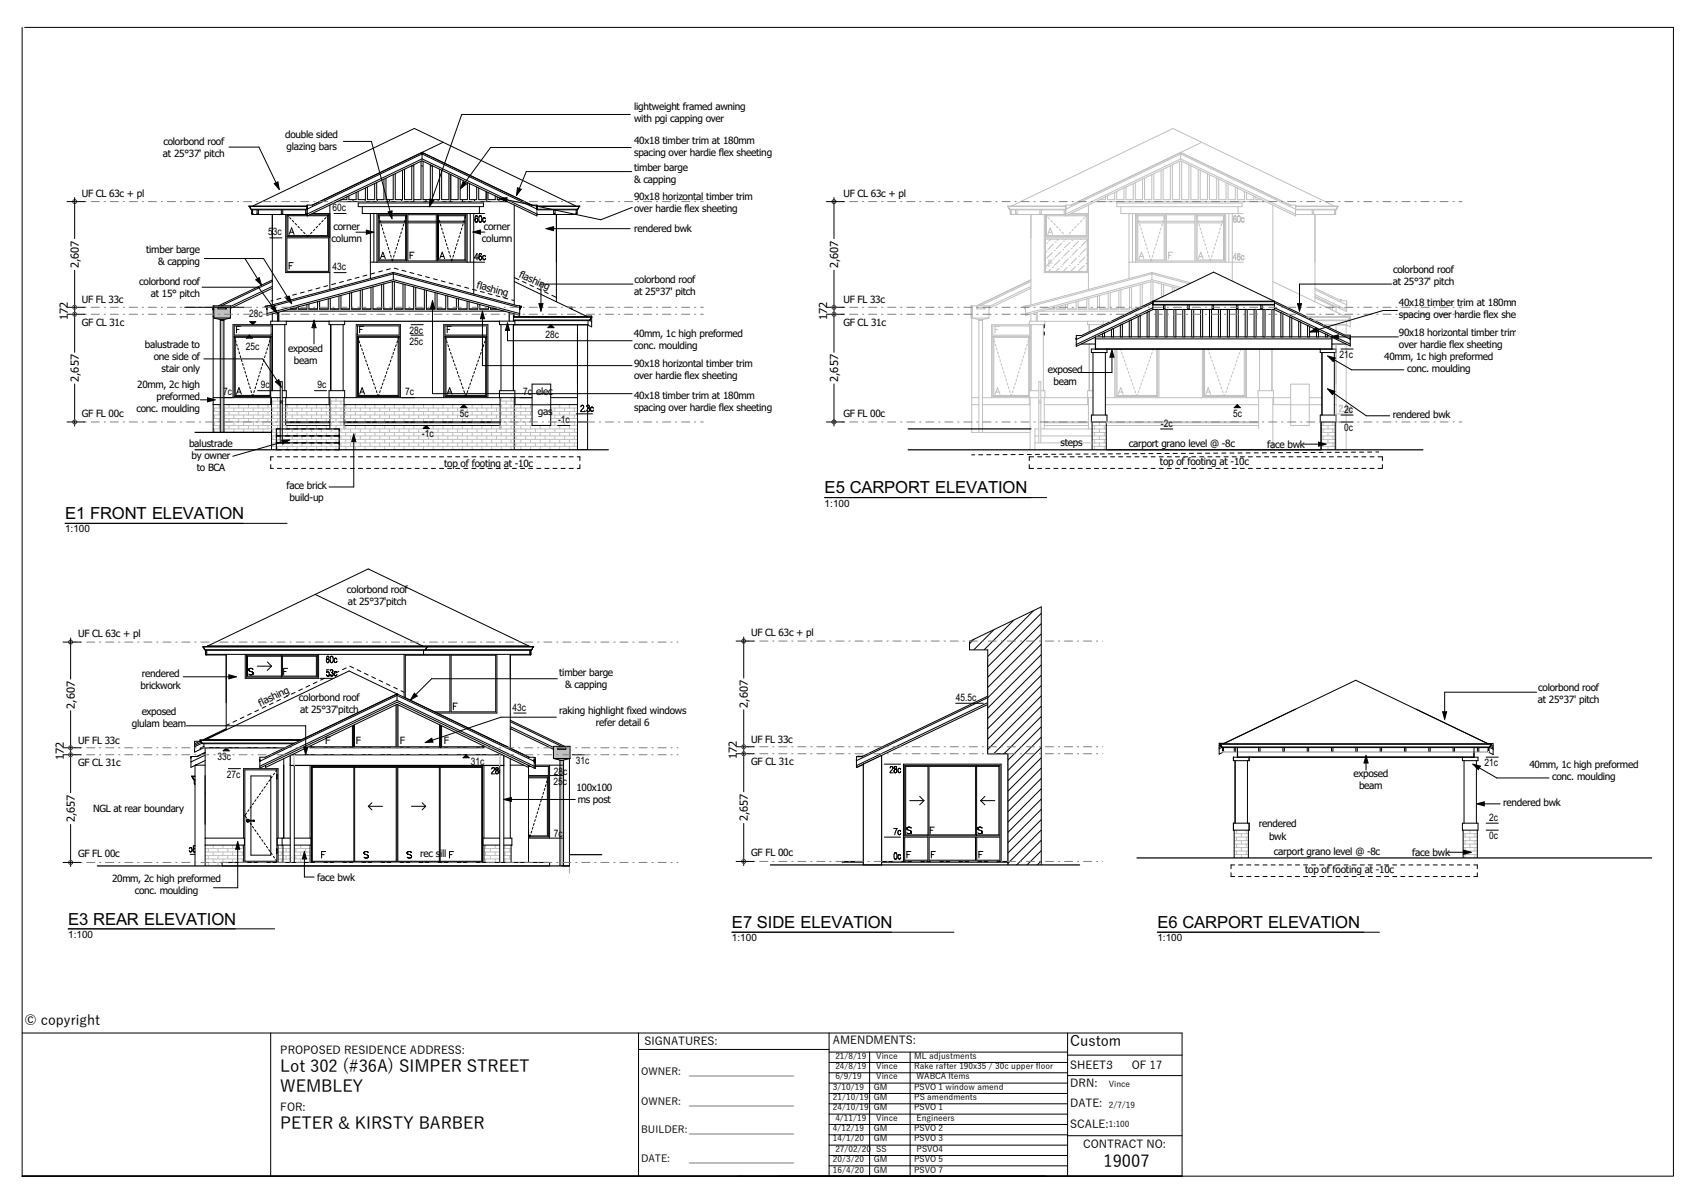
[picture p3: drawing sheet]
<svg xmlns="http://www.w3.org/2000/svg" width="420mm" height="297mm" viewBox="0 0 420 297" stroke-linecap="round" stroke-linejoin="round" font-family="sans-serif">
<defs><g id="words">
<g font-size="4.1">
<text x="203.5" y="121.7">E5 CARPORT ELEVATION</text>
<text x="16.1" y="128.1">E1 FRONT ELEVATION</text>
<text x="16.8" y="228.1">E3 REAR ELEVATION</text>
<text x="180.6" y="228.9">E7 SIDE ELEVATION</text>
<text x="285.6" y="228.9">E6 CARPORT ELEVATION</text>
<text x="69.2" y="264.4">Lot 302 (#36A) SIMPER STREET</text>
<text x="69.2" y="269.4">WEMBLEY</text>
<text x="69.2" y="278.5">PETER &amp; KIRSTY BARBER</text>
<text x="272.3" y="287.9">19007</text>
</g>
<text font-size="3.6" x="264.1" y="258">Custom</text>
<text font-size="3.4" x="6.1" y="252.7">© copyright</text>
<g font-size="2.7">
<text x="19.4" y="66.2" transform="rotate(-90 19.4 66.2)">2,607</text>
<text x="206.8" y="66.2" transform="rotate(-90 206.8 66.2)">2,607</text>
<text x="16.7" y="78.9" transform="rotate(-90 16.7 78.9)">172</text>
<text x="204.1" y="78.9" transform="rotate(-90 204.1 78.9)">172</text>
<text x="19.4" y="94.2" transform="rotate(-90 19.4 94.2)">2,657</text>
<text x="206.8" y="94.2" transform="rotate(-90 206.8 94.2)">2,657</text>
<text x="18.4" y="174.8" transform="rotate(-90 18.4 174.8)">2,607</text>
<text x="184.5" y="174.6" transform="rotate(-90 184.5 174.6)">2,607</text>
<text x="15.7" y="187.6" transform="rotate(-90 15.7 187.6)">172</text>
<text x="181.8" y="187.3" transform="rotate(-90 181.8 187.3)">172</text>
<text x="18.4" y="202.9" transform="rotate(-90 18.4 202.9)">2,657</text>
<text x="184.5" y="202.6" transform="rotate(-90 184.5 202.6)">2,657</text>
<text x="159" y="257.8">SIGNATURES:</text>
<text x="205.5" y="257.7">AMENDMENTS:</text>
<text x="69.2" y="260">PROPOSED RESIDENCE ADDRESS:</text>
<text x="264.1" y="263.7">SHEET:3</text>
<text x="279.3" y="263.7">OF 17</text>
<text x="264.1" y="268.2">DRN:</text>
<text x="69.2" y="274.1">FOR:</text>
<text x="264.1" y="273.2">DATE:</text>
<text x="264.1" y="278.2">SCALE:</text>
<text x="267.3" y="283.2">CONTRACT NO:</text>
</g>
<g font-size="2.5">
<text x="156.5" y="27.2">lightweight framed awning</text>
<text x="40.3" y="35.8">colorbond roof</text>
<text x="70.4" y="34">double sided</text>
<text x="156.5" y="35.5">40x18 timber trim at 180mm</text>
<text x="156.5" y="30.2">with pgi capping over</text>
<text x="40.2" y="38.8">at 25°37' pitch</text>
<text x="70.7" y="37">glazing bars</text>
<text x="156.5" y="38.5">spacing over hardie flex sheeting</text>
<text x="156.5" y="42.2">timber barge</text>
<text x="156.5" y="45.2">&amp; capping</text>
<text x="20.2" y="48.5">UF CL 63c + pl</text>
<text x="82.1" y="52.1">60c</text>
<text x="156.5" y="49.4">90x18 horizontal timber trim</text>
<text x="156.5" y="52.4">over hardie flex sheeting</text>
<text x="208.1" y="48.5">UF CL 63c + pl</text>
<text x="66.2" y="58.1">53c</text>
<text x="81.8" y="59.7">column</text>
<text x="82.3" y="56.7">corner</text>
<text x="118.9" y="59.7">column</text>
<text x="119.4" y="56.7">corner</text>
<text x="156.5" y="57.3">rendered bwk</text>
<text x="36.1" y="62.4">timber barge</text>
<text x="39" y="65.4">&amp; capping</text>
<text x="34.3" y="70.3">colorbond roof</text>
<text x="82.1" y="66.7">43c</text>
<text x="117.5" y="71.1" transform="rotate(15 117.5 71.1)">flashing</text>
<text x="127.9" y="68.4" transform="rotate(24 127.9 68.4)">flashing</text>
<text x="156.6" y="69.7">colorbond roof</text>
<text x="343.7" y="70.3">at 25°37' pitch</text>
<text x="343.8" y="67.4">colorbond roof</text>
<text x="20.2" y="74.8">UF FL 33c</text>
<text x="37.2" y="73.3">at 15° pitch</text>
<text x="156.5" y="72.7">at 25°37' pitch</text>
<text x="208.1" y="74.8">UF FL 33c</text>
<text x="345.2" y="75.6">40x18 timber trim at 180mm</text>
<text x="20.2" y="80.4">GF CL 31c</text>
<text x="61.5" y="78.3">28c</text>
<text x="101.1" y="82.5">28c</text>
<text x="134.6" y="83.4">28c</text>
<text x="156.4" y="83.1">40mm, 1c high preformed</text>
<text x="208.1" y="80.4">GF CL 31c</text>
<text x="345.2" y="78.6">spacing over hardie flex sheeting</text>
<text x="345.2" y="82.9">90x18 horizontal timber trim</text>
<text x="35.8" y="85.7">balustrade to</text>
<text x="37.9" y="88.7">one side of</text>
<text x="60.7" y="86.3">25c</text>
<text x="71.1" y="86.7">exposed</text>
<text x="72.5" y="89.7">beam</text>
<text x="101.1" y="85">25c</text>
<text x="156.4" y="86.1">conc. moulding</text>
<text x="330.5" y="88.2">21</text>
<text x="332.8" y="88.2">c</text>
<text x="341.6" y="88.8">40mm, 1c high preformed</text>
<text x="345.2" y="85.9">over hardie flex sheeting</text>
<text x="33.9" y="95.8">20mm, 2c high</text>
<text x="39.9" y="91.7">stair only</text>
<text x="64.3" y="95.8">9c</text>
<text x="78.4" y="95.8">9c</text>
<text x="156.5" y="90.6">90x18 horizontal timber trim</text>
<text x="156.5" y="93.6">over hardie flex sheeting</text>
<text x="258.6" y="92">exposed</text>
<text x="260" y="94.9">beam</text>
<text x="347.2" y="91.7">conc. moulding</text>
<text x="33.7" y="101.7">conc. moulding</text>
<text x="38.6" y="98.8">preformed</text>
<text x="55.1" y="97.5">7c</text>
<text x="100" y="97.5">7c</text>
<text x="129.1" y="97.5">7c</text>
<text x="132.3" y="97.4">elec</text>
<text x="156.5" y="98.4">40x18 timber trim at 180mm</text>
<text x="156.5" y="101.4">spacing over hardie flex sheeting</text>
<text x="331.7" y="101.8">2</text>
<text x="332.8" y="101.8">c</text>
<text x="20.2" y="102.8">GF FL 00c</text>
<text x="104.1" y="107.8">-1c</text>
<text x="113.5" y="102.8">5c</text>
<text x="132.7" y="102.4">gas</text>
<text x="137.7" y="104.4">-1c</text>
<text x="208.1" y="102.8">GF FL 00c</text>
<text x="286.5" y="105.2">-2c</text>
<text x="304.3" y="102.8">5c</text>
<text x="331.7" y="106.2">0</text>
<text x="332.8" y="106.2">c</text>
<text x="343.7" y="103.1">rendered bwk</text>
<text x="46.6" y="110.3">balustrade</text>
<text x="47.3" y="113.3">by owner</text>
<text x="261.7" y="110">steps</text>
<text x="278.5" y="110.2">carport grano level @ -8c</text>
<text x="312.7" y="110.4">face bwk</text>
<text x="48.6" y="116.3">to BCA</text>
<text x="109.6" y="115.1">top of footing at -10c</text>
<text x="286.2" y="114.6">top of footing at -10c</text>
<text x="70.7" y="120.6">face brick</text>
<text x="71.4" y="123.6">build-up</text>
<text x="203.5" y="125">1:100</text>
<text x="16.1" y="131.3">1:100</text>
<text x="85.6" y="146.3">colorbond roof</text>
<text x="85.9" y="149.3">at 25°37'pitch</text>
<text x="19.3" y="157.2">UF CL 63c + pl</text>
<text x="185.4" y="156.9">UF CL 63c + pl</text>
<text x="35" y="167">rendered</text>
<text x="138" y="166.7">timber barge</text>
<text x="34.7" y="170">brickwork</text>
<text x="73.8" y="173">colorbond roof</text>
<text x="139.5" y="169.7">&amp; capping</text>
<text x="235.8" y="172.9">45.5c</text>
<text x="379.5" y="173.4">at 25°37' pitch</text>
<text x="379.6" y="170.4">colorbond roof</text>
<text x="32.6" y="179.4">glulam beam</text>
<text x="35" y="176.5">exposed</text>
<text x="64.3" y="174.3" transform="rotate(-26 64.3 174.3)">flashing</text>
<text x="74" y="176">at 25°37'pitch</text>
<text x="126.4" y="175.3">43c</text>
<text x="138" y="176.2">raking highlight fixed windows</text>
<text x="147" y="179.2">refer detail 6</text>
<text x="19.3" y="183.5">UF FL 33c</text>
<text x="80.3" y="183.5">F</text>
<text x="87.8" y="183.5">F</text>
<text x="98.7" y="183.5">F</text>
<text x="109.5" y="183.5">F</text>
<text x="185.4" y="183.2">UF FL 33c</text>
<text x="19.3" y="189.1">GF CL 31c</text>
<text x="53.7" y="187.5">33c</text>
<text x="56" y="192">27c</text>
<text x="116.2" y="188.7">31c</text>
<text x="136.7" y="191.1">28c</text>
<text x="142.1" y="188.6">31c</text>
<text x="185.4" y="188.8">GF CL 31c</text>
<text x="334" y="191.6">exposed</text>
<text x="366.4" y="188.9">21c</text>
<text x="377.4" y="189.4">40mm, 1c high preformed</text>
<text x="136.6" y="193.7">25</text>
<text x="138.9" y="193.7">c</text>
<text x="142.2" y="195.1">100x100</text>
<text x="335.4" y="194.6">beam</text>
<text x="383" y="192.4">conc. moulding</text>
<text x="23" y="200.2">NGL at rear boundary</text>
<text x="142.6" y="198.1">ms post</text>
<text x="367.5" y="202.5">2c</text>
<text x="370.9" y="198.9">rendered bwk</text>
<text x="136.7" y="206.5">7c</text>
<text x="310.6" y="204.1">rendered</text>
<text x="313.2" y="207.1">bwk</text>
<text x="367.5" y="206.9">0c</text>
<text x="19.3" y="211.4">GF FL 00c</text>
<text x="103.7" y="211.5">rec sill</text>
<text x="185.4" y="211.2">GF FL 00c</text>
<text x="314.4" y="210.9">carport grano level @ -8c</text>
<text x="322.1" y="215.3">top of footing at -10c</text>
<text x="348.5" y="211.1">face bwk</text>
<text x="27.6" y="217.6">20mm, 2c high preformed</text>
<text x="33.3" y="220.6">conc. moulding</text>
<text x="78.3" y="217.3">face bwk</text>
<text x="16.8" y="231.3">1:100</text>
<text x="180.6" y="232.2">1:100</text>
<text x="285.6" y="232.2">1:100</text>
<text x="158.2" y="265.3">OWNER:</text>
<text x="170.1" y="265.3">_____________________</text>
<text x="158.2" y="272.6">OWNER:</text>
<text x="170.1" y="272.6">_____________________</text>
<text x="158.2" y="279.6">BUILDER:_____________________</text>
<text x="158.2" y="286.6">DATE:</text>
<text x="170.1" y="286.6">_____________________</text>
</g>
<text font-size="2.5" fill="#c0c0c0" x="258.5" y="65.8">F</text>
<g font-size="2.1">
<text x="206.1" y="261.1">21/8/19</text>
<text x="206.1" y="263.7">24/8/19</text>
<text x="216.2" y="261.1">Vince</text>
<text x="216.2" y="263.7">Vince</text>
<text x="225.6" y="261.1">ML adjustments</text>
<text x="225.6" y="263.7">Rake rafter 190x35 / 30c upper f</text>
<text x="255.6" y="263.7">loor</text>
<text x="205.5" y="268.8">3/10/19</text>
<text x="206.1" y="266.2">6/9/19</text>
<text x="215.6" y="268.8">GM</text>
<text x="216.2" y="266.2">Vince</text>
<text x="225.6" y="268.8">PSVO 1 window amend</text>
<text x="226.2" y="266.2">WABCA Items</text>
<text x="273.6" y="268.1">Vince</text>
<text x="205.5" y="271.3">21/10/19</text>
<text x="205.5" y="273.9">24/10/19</text>
<text x="215.6" y="271.3">GM</text>
<text x="215.6" y="273.9">GM</text>
<text x="225.6" y="271.3">PS amendments</text>
<text x="225.6" y="273.9">PSVO 1</text>
<text x="273.6" y="273.2">2/7/19</text>
<text x="205.5" y="279">4/12/19</text>
<text x="205.5" y="281.5">14/1/20</text>
<text x="206.1" y="276.4">4/11/19</text>
<text x="215.6" y="279">GM</text>
<text x="215.6" y="281.5">GM</text>
<text x="216.2" y="276.4">Vince</text>
<text x="225.6" y="279">PSVO 2</text>
<text x="225.6" y="281.5">PSVO 3</text>
<text x="226.2" y="276.4">Engineers</text>
<text x="273.6" y="277.9">1:100</text>
<text x="205.5" y="286.7">20/3/20</text>
<text x="206.1" y="284.1">27/02/20</text>
<text x="215.6" y="286.7">GM</text>
<text x="216.2" y="284.1">SS</text>
<text x="225.6" y="286.7">PSVO 5</text>
<text x="226.2" y="284.1">PSVO4</text>
<text x="205.5" y="289.2">16/4/20</text>
<text x="215.6" y="289.2">GM</text>
<text x="225.6" y="289.2">PSVO 7</text>
</g>
</g></defs>
<g fill="none" stroke="#000" stroke-width=".25">
<path d="M5.5 6.8v283.3h407.4M6.1 6.8h406.8v283.2M5.5 254.8h286.2v35.3M66.8 254.8v35.3M157.6 258.9h47M157.6 254.8v35.3M204.6 254.8v35.3M204.6 259.5h58.8M214.6 259.5v30.6M224.6 259.5v30.6M263.4 254.8v35.3M204.6 274.8h58.8"/>
<path d="M204.6 272.3h58.8M204.6 269.7h58.8M204.6 267.2h58.8M204.6 264.6h58.8M204.6 262.1h58.8M204.6 279.9h58.8M204.6 277.4h58.8M263.4 260.3h28.3M263.4 265.3h28.3M204.6 285h58.8M204.6 282.5h58.8M204.6 287.6h58.8"/>
<path d="M263.4 280.2h28.3"/>
</g>
<!-- layer: D1  WALLS-(external) -->
<g fill="none" stroke="#c0c0c0" stroke-width=".25">
<path d="M54.1 99.8v.9M56.5 99.8v.9M58.9 99.8v.9M61.3 99.8v.9M63.7 99.8v.9M66.1 99.8v.9M67 99.8h2.2M67 98.9h2.2M67.3 98.9v.9M68.5 98.1v.8M68.5 99.8v.9M69.7 99.8h.8"/>
<path d="M69.7 98.9h.8M69.7 98.9v.9M70.9 99.8v.9M73.3 99.8v.9M75.7 99.8v.9M78.1 99.8v.9M80.5 99.8v.9M81.4 99.8h3.5M81.4 98.9h3.5M81.7 98.9v.9M82.9 98.1v.8M82.9 99.8v.9"/>
<path d="M84.1 98.9v.9M85.3 99.8v.9M87.7 99.8v.9M90.1 99.8v.9M92.5 99.8v.9M94.9 99.8v.9M97.3 99.8v.9M99.7 99.8v.9M102.1 99.8v.9M104.5 99.8v.9M106.9 99.8v.9M109.3 99.8v.9"/>
<path d="M111.7 99.8v.9M114.1 99.8v.9M116.5 99.8v.9M118.9 99.8v.9M121.3 99.8v.9M123.4 99.8h3.5M123.4 98.9h3.5M123.7 98.1v.8M123.7 99.8v.9M124.9 98.9v.9M126.1 98.1v.8M126.1 99.8v.9"/>
<path d="M52.6 105.8h1.8M52.6 105h1.8M52.6 104.1h1.8M52.6 103.2h1.8M52.6 102.4h1.8M52.6 101.5h1.8M52.6 100.7h1.8M52.9 100.7v.8M52.9 102.4v.8M52.9 104.1v.9M52.9 105.8v.9M54.1 101.5v.9"/>
<path d="M54.1 103.2v.9M54.1 105v.8M55.3 105.8h13.9M55.3 105h13.9M55.3 104.1h13.9M55.3 103.2h13.9M55.3 102.4h13.9M55.3 101.5h13.9M55.3 100.7h13.9M55.3 100.7v.8M55.3 102.4v.8M55.3 104.1v.9"/>
<path d="M55.3 105.8v.9M56.5 101.5v.9M56.5 103.2v.9M56.5 105v.8M57.7 100.7v.8M57.7 102.4v.8M57.7 104.1v.9M57.7 105.8v.9M58.9 101.5v.9M58.9 103.2v.9M58.9 105v.8M60.1 100.7v.8"/>
<path d="M60.1 102.4v.8M60.1 104.1v.9M60.1 105.8v.9M61.3 101.5v.9M61.3 103.2v.9M61.3 105v.8M62.5 100.7v.8M62.5 102.4v.8M62.5 104.1v.9M62.5 105.8v.9M63.7 101.5v.9M63.7 103.2v.9"/>
<path d="M63.7 105v.8M64.9 100.7v.8M64.9 102.4v.8M64.9 104.1v.9M64.9 105.8v.9M66.1 101.5v.9M66.1 103.2v.9M66.1 105v.8M67 112.7h75.5M67 111.8h1.2M67 111h1.2M67 110.1h1.2"/>
<path d="M67 109.3h1.2M67 108.4h1.2M67 107.5h1.2M67 106.7h1.2M67.3 100.7v.8M67.3 102.4v.8M67.3 104.1v.9M67.3 105.8v.9M67.3 107.5v.9M67.3 109.3v.8M67.3 111v.8M67.3 112.7v.8"/>
<path d="M68.5 101.5v.9M68.5 103.2v.9M68.5 105v.8M68.5 112.7h.1M69.7 105.8h72.8M69.7 105h72.8M69.7 104.1h61.6M69.7 103.2h57.2M69.7 102.4h57.2M69.7 101.5h57.2M69.7 100.7h57.2M69.7 100.7v.8"/>
<path d="M69.7 102.4v.8M69.7 104.1v.9M69.7 112.7v.8M70.9 101.5v.9M70.9 103.2v.9M70.9 105v.8M70.9 112.7h.1M72.1 100.7v.8M72.1 102.4v.8M72.1 112.7v.8M73.3 101.5v.9M73.3 103.2v.9"/>
<path d="M73.3 105v.8M73.3 112.7h.1M74.5 100.7v.8M74.5 102.4v.8M74.5 112.7v.8M75.7 101.5v.9M75.7 103.2v.9M75.7 105v.8M75.7 112.7h.1M76.9 100.7v.8M76.9 102.4v.8M76.9 112.7v.8"/>
<path d="M78.1 101.5v.9M78.1 103.2v.9M78.1 105v.8M78.1 112.7h.1M79.3 100.7v.8M79.3 102.4v.8M79.3 112.7v.8M80.5 101.5v.9M80.5 103.2v.9M80.5 105v.8M80.5 112.7h.1M81.7 100.7v.8"/>
<path d="M81.7 102.4v.8M81.7 104.1v.9M81.7 112.7v.8M82.9 101.5v.9M82.9 103.2v.9M82.9 105v.8M82.9 112.7h.1M83.7 111.8h58.8M83.7 111h58.8M83.7 110.1h58.8M83.7 109.3h58.8M83.7 108.4h58.8"/>
<path d="M83.7 107.5h58.8M83.7 106.7h58.8M84.1 100.7v.8M84.1 102.4v.8M84.1 104.1v.9M84.1 105.8v.9M84.1 107.5v.9M84.1 109.3v.8M84.1 111v.8M84.1 112.7v.8M85.3 101.5v.9M85.3 103.2v.9"/>
<path d="M85.3 105v.8M85.3 106.7v.8M85.3 108.4v.9M85.3 110.1v.9M85.3 111.8v.9M86.5 100.7v.8M86.5 102.4v.8M86.5 105.8v.9M86.5 107.5v.9M86.5 109.3v.8M86.5 111v.8M86.5 112.7v.8"/>
<path d="M87.7 101.5v.9M87.7 103.2v.9M87.7 105v.8M87.7 106.7v.8M87.7 108.4v.9M87.7 110.1v.9M87.7 111.8v.9M88.9 100.7v.8M88.9 102.4v.8M88.9 105.8v.9M88.9 107.5v.9M88.9 109.3v.8"/>
<path d="M88.9 111v.8M88.9 112.7v.8M90.1 101.5v.9M90.1 103.2v.9M90.1 105v.8M90.1 106.7v.8M90.1 108.4v.9M90.1 110.1v.9M90.1 111.8v.9M91.3 100.7v.8M91.3 102.4v.8M91.3 105.8v.9"/>
<path d="M91.3 107.5v.9M91.3 109.3v.8M91.3 111v.8M91.3 112.7v.8M92.5 101.5v.9M92.5 103.2v.9M92.5 105v.8M92.5 106.7v.8M92.5 108.4v.9M92.5 110.1v.9M92.5 111.8v.9M93.7 100.7v.8"/>
<path d="M93.7 102.4v.8M93.7 105.8v.9M93.7 107.5v.9M93.7 109.3v.8M93.7 111v.8M93.7 112.7v.8M94.9 101.5v.9M94.9 103.2v.9M94.9 105v.8M94.9 106.7v.8M94.9 108.4v.9M94.9 110.1v.9"/>
<path d="M94.9 111.8v.9M96.1 100.7v.8M96.1 102.4v.8M96.1 105.8v.9M96.1 107.5v.9M96.1 109.3v.8M96.1 111v.8M96.1 112.7v.8M97.3 101.5v.9M97.3 103.2v.9M97.3 105v.8M97.3 106.7v.8"/>
<path d="M97.3 108.4v.9M97.3 110.1v.9M97.3 111.8v.9M98.5 100.7v.8M98.5 102.4v.8M98.5 105.8v.9M98.5 107.5v.9M98.5 109.3v.8M98.5 111v.8M98.5 112.7v.8M99.7 101.5v.9M99.7 103.2v.9"/>
<path d="M99.7 105v.8M99.7 106.7v.8M99.7 108.4v.9M99.7 110.1v.9M99.7 111.8v.9M100.9 100.7v.8M100.9 102.4v.8M100.9 105.8v.9M100.9 107.5v.9M100.9 109.3v.8M100.9 111v.8M100.9 112.7v.8"/>
<path d="M102.1 101.5v.9M102.1 103.2v.9M102.1 105v.8M102.1 106.7v.8M102.1 108.4v.9M102.1 110.1v.9M102.1 111.8v.9M103.3 100.7v.8M103.3 102.4v.8M103.3 105.8v.9M103.3 107.5v.9M103.3 109.3v.8"/>
<path d="M103.3 111v.8M103.3 112.7v.8M104.5 101.5v.9M104.5 103.2v.9M104.5 105v.8M104.5 106.7v.8M104.5 108.4v.9M104.5 110.1v.9M104.5 111.8v.9M105.7 100.7v.8M105.7 102.4v.8M105.7 105.8v.9"/>
<path d="M105.7 107.5v.9M105.7 109.3v.8M105.7 111v.8M105.7 112.7v.8M106.9 101.5v.9M106.9 103.2v.9M106.9 105v.8M106.9 106.7v.8M106.9 108.4v.9M106.9 110.1v.9M106.9 111.8v.9M108.1 100.7v.8"/>
<path d="M108.1 102.4v.8M108.1 105.8v.9M108.1 107.5v.9M108.1 109.3v.8M108.1 111v.8M108.1 112.7v.8M109.3 101.5v.9M109.3 103.2v.9M109.3 105v.8M109.3 106.7v.8M109.3 108.4v.9M109.3 110.1v.9"/>
<path d="M109.3 111.8v.9M110.5 100.7v.8M110.5 102.4v.8M110.5 105.8v.9M110.5 107.5v.9M110.5 109.3v.8M110.5 111v.8M110.5 112.7v.8M111.7 101.5v.9M111.7 103.2v.9M111.7 105v.8M111.7 106.7v.8"/>
<path d="M111.7 108.4v.9M111.7 110.1v.9M111.7 111.8v.9M112.9 100.7v.8M112.9 102.4v.8M112.9 105.8v.9M112.9 107.5v.9M112.9 109.3v.8M112.9 111v.8M112.9 112.7v.8M114.1 101.5v.9M114.1 103.2v.9"/>
<path d="M114.1 105v.8M114.1 106.7v.8M114.1 108.4v.9M114.1 110.1v.9M114.1 111.8v.9M115.3 100.7v.8M115.3 102.4v.8M115.3 105.8v.9M115.3 107.5v.9M115.3 109.3v.8M115.3 111v.8M115.3 112.7v.8"/>
<path d="M116.5 101.5v.9M116.5 103.2v.9M116.5 105v.8M116.5 106.7v.8M116.5 108.4v.9M116.5 110.1v.9M116.5 111.8v.9M117.7 100.7v.8M117.7 102.4v.8M117.7 105.8v.9M117.7 107.5v.9M117.7 109.3v.8"/>
<path d="M117.7 111v.8M117.7 112.7v.8M118.9 101.5v.9M118.9 103.2v.9M118.9 105v.8M118.9 106.7v.8M118.9 108.4v.9M118.9 110.1v.9M118.9 111.8v.9M120.1 100.7v.8M120.1 102.4v.8M120.1 105.8v.9"/>
<path d="M120.1 107.5v.9M120.1 109.3v.8M120.1 111v.8M120.1 112.7v.8M121.3 101.5v.9M121.3 103.2v.9M121.3 105v.8M121.3 106.7v.8M121.3 108.4v.9M121.3 110.1v.9M121.3 111.8v.9M122.5 100.7v.8"/>
<path d="M122.5 102.4v.8M122.5 105.8v.9M122.5 107.5v.9M122.5 109.3v.8M122.5 111v.8M122.5 112.7v.8M123.7 101.5v.9M123.7 103.2v.9M123.7 105v.8M123.7 106.7v.8M123.7 108.4v.9M123.7 110.1v.9"/>
<path d="M123.7 111.8v.9M124.9 100.7v.8M124.9 102.4v.8M124.9 104.1v.9M124.9 105.8v.9M124.9 107.5v.9M124.9 109.3v.8M124.9 111v.8M124.9 112.7v.8M126.1 101.5v.9M126.1 103.2v.9M126.1 105v.8"/>
<path d="M126.1 106.7v.8M126.1 108.4v.9M126.1 110.1v.9M126.1 111.8v.9M127.3 104.1v.9M127.3 105.8v.9M127.3 107.5v.9M127.3 109.3v.8M127.3 111v.8M127.3 112.7v.8M128.5 105v.8M128.5 106.7v.8"/>
<path d="M128.5 108.4v.9M128.5 110.1v.9M128.5 111.8v.9M129.7 104.1v.9M129.7 105.8v.9M129.7 107.5v.9M129.7 109.3v.8M129.7 111v.8M129.7 112.7v.8M130.9 105v.8M130.9 106.7v.8M130.9 108.4v.9"/>
<path d="M130.9 110.1v.9M130.9 111.8v.9M132.1 105.8v.9M132.1 107.5v.9M132.1 109.3v.8M132.1 111v.8M132.1 112.7v.8M133.3 105v.8M133.3 106.7v.8M133.3 108.4v.9M133.3 110.1v.9M133.3 111.8v.9"/>
<path d="M134.5 105.8v.9M134.5 107.5v.9M134.5 109.3v.8M134.5 111v.8M134.5 112.7v.8M135.7 105v.8M135.7 106.7v.8M135.7 108.4v.9M135.7 110.1v.9M135.7 111.8v.9M135.9 104.1h6.6M136.9 104.1v.9"/>
<path d="M136.9 105.8v.9M136.9 107.5v.9M136.9 109.3v.8M136.9 111v.8M136.9 112.7v.8M138.1 105v.8M138.1 106.7v.8M138.1 108.4v.9M138.1 110.1v.9M138.1 111.8v.9M139.3 104.1v.9M139.3 105.8v.9"/>
<path d="M139.3 107.5v.9M139.3 109.3v.8M139.3 111v.8M139.3 112.7v.8M140.5 105v.8M140.5 106.7v.8M140.5 108.4v.9M140.5 110.1v.9M140.5 111.8v.9M141.7 104.1v.9M141.7 105.8v.9M141.7 107.5v.9"/>
<path d="M141.7 109.3v.8M141.7 111v.8M141.7 112.7v.8"/>
</g>
<path d="M67 98.1v15.4h59.9v-15.4M70.5 98.1v7.7M81.4 98.1v7.7M84.9 98.1v7.7M123.4 98.1v7.7M70.5 105h10.9M84.9 105h38.5" fill="none" stroke="#000" stroke-width=".25"/>
<g fill="none" stroke="#c0c0c0" stroke-width=".25">
<path d="M68.2 107.5h1M68.2 106.7h1M68.2 105.8h1M68.2 108.4h1M68.5 106.7v.8M68.5 108.4v.8M69.7 107.5h14M69.7 106.7h14M69.7 105.8h14M69.7 108.4h14M69.7 105.8v.9M69.7 107.5v.9"/>
<path d="M70.9 106.7v.8M70.9 108.4v.8M72.1 105.8v.9M72.1 107.5v.9M73.3 106.7v.8M73.3 108.4v.8M74.5 105.8v.9M74.5 107.5v.9M75.7 106.7v.8M75.7 108.4v.8M76.9 105.8v.9M76.9 107.5v.9"/>
<path d="M78.1 106.7v.8M78.1 108.4v.8M79.3 105.8v.9M79.3 107.5v.9M80.5 106.7v.8M80.5 108.4v.8M81.7 105.8v.9M81.7 107.5v.9M82.9 106.7v.8M82.9 108.4v.8"/>
</g>
<g fill="none" stroke="#000" stroke-width=".25">
<path d="M84.1 49.3v.4M87.1 49.2v.5M90.1 49.2v.5M93.1 49.2v.5M96.1 49.2v.5M99.1 49.2v.5M101.6 41h.5M102.1 49.2v.5M103.9 41h.5M105.1 49.2v.5M106.2 41h.5M108.1 49.2v.5"/>
<path d="M111.1 43v6.7M114.1 49.2v.5M117.1 49.2v.5M120.1 47.3v2.4M123.1 49.2v.5"/>
</g>
<!-- layer: F2a  PLUMBING-(external)-dont show on site -->
<g fill="#c0c0c0">
<path d="M52.8 78.4h4.1l-2.1 .5z"/>
<path d="M54.4 78.9h.9v27.8h-.9z" fill-rule="evenodd"/>
<path d="M52.8 75.4h4.1v3h-4.1zM53.8 75.9v.3h2v-.3z" fill-rule="evenodd"/>
</g>
<!-- layer: D1  WALLS-(external) -->
<g fill="none" stroke="#c0c0c0" stroke-width=".25">
<path d="M128.5 99.8v.9M130.9 99.8v.9M138.1 99.8v.9M140.5 99.8v.9M126.9 104.1h4.4M126.9 103.2h4.4M126.9 102.4h4.4M126.9 101.5h4.4M126.9 100.7h4.4M127.3 100.7v.8M127.3 102.4v.8M128.5 101.5v.9"/>
<path d="M128.5 103.2v.9M129.7 100.7v.8M129.7 102.4v.8M130.9 101.5v.9M130.9 103.2v.9M135.9 104.1h6.6M135.9 103.2h6.6M135.9 102.4h6.6M135.9 101.5h6.6M135.9 100.7h6.6M136.9 100.7v.8M136.9 102.4v.8"/>
<path d="M138.1 101.5v.9M138.1 103.2v.9M139.3 100.7v.8M139.3 102.4v.8M140.5 101.5v.9M140.5 103.2v.9M141.7 100.7v.8M141.7 102.4v.8"/>
</g>
<g fill="none" stroke="#c0c0c0" stroke-width=".25">
<path d="M68.2 111.8h15.5M68.2 111h15.5M68.2 110.1h15.5M68.2 109.3h15.5M68.5 109.2v.1M68.5 110.1v.9M68.5 111.8v.9M69.7 109.3v.8M69.7 111v.8M70.9 109.2v.1M70.9 110.1v.9M70.9 111.8v.9"/>
<path d="M72.1 109.3v.8M72.1 111v.8M73.3 109.2v.1M73.3 110.1v.9M73.3 111.8v.9M74.5 109.3v.8M74.5 111v.8M75.7 109.2v.1M75.7 110.1v.9M75.7 111.8v.9M76.9 109.3v.8M76.9 111v.8"/>
<path d="M78.1 109.2v.1M78.1 110.1v.9M78.1 111.8v.9M79.3 109.3v.8M79.3 111v.8M80.5 109.2v.1M80.5 110.1v.9M80.5 111.8v.9M81.7 109.3v.8M81.7 111v.8M82.9 109.2v.1M82.9 110.1v.9"/>
<path d="M82.9 111.8v.9"/>
</g>
<!-- layer: D1  WALLS-(external) -->
<g fill="none" stroke="#000" stroke-width=".25">
<path d="M67.2 52.9v22.3M70.5 52.9v14.3h10.9M70.8 53h5M70.8 53l.3 .3M70.8 53v5.4h10.3v-5.4M70.8 58.7h10.3v8.2h-10.3zM71.4 57.8l.6-1.6 .6 1.6M71.5 53.7l.3 .3M71.6 57.3h.7M72.2 54.4l.3 .4M72.8 55.1l.4 .4M73.5 55.8l.4 .4"/>
<path d="M74.2 56.6l.4 .3M74.9 57.3l.4 .3M75.6 58l.4 .4 .3-.4M75.8 53.2h-4.7v4.9h9.8v-4.9h-5M76.4 53h4.7M77 57.3l-.4 .3M77 52.7h4.4M77.7 56.6l-.4 .3M78.4 55.8l-.4 .4M79.1 55.1l-.4 .4M79.7 54.4l-.3 .4M80.4 53.7l-.3 .3"/>
<path d="M81.1 53l-.3 .3M81.4 50.6v20.8M91.4 52.7v16M92.3 52.7v12M93 52.7v12M93.3 53l.3 .9M93.3 53v11.4h7v-11.4M93.3 53h7M93.6 53.2h6.5v10.9h-6.5zM93.6 55h6.5M93.6 54.6h6.5M93.7 54.3l.2 .5"/>
<path d="M94 55.3l.2 .5M94.3 56.2l.2 .5M94.6 57.2l.2 .5M94.9 58.2l.2 .4M95.2 59.1l.2 .5M98.4 59.1l-.1 .5M98.7 58.2l-.1 .4M99 57.2l-.1 .5M99.3 56.2l-.1 .5M99.6 55.3l-.1 .5M99.9 54.3l-.1 .5M100.3 53l-.2 .9"/>
<path d="M100.6 55h7.1M100.6 54.6h7.1M100.6 53h7.1v11.4h-7.1zM108 53l.2 .9M108 53v11.4h7v-11.4M108 53h7M108.2 53.2h6.5v10.9h-6.5zM108.2 55h6.5M108.2 54.6h6.5M108.4 54.3l.1 .5M108.7 55.3l.1 .5M109 56.2l.1 .5"/>
<path d="M109.3 57.2l.1 .5M109.6 58.2l.1 .4M109.9 59.1l.1 .5M113.1 59.1l-.2 .5M113.4 58.2l-.2 .4M113.7 57.2l-.2 .5M114 56.2l-.2 .5M114.3 55.3l-.2 .5M114.6 54.3l-.2 .5M115 53l-.3 .9M115.3 52.7v12M116 52.7v12"/>
<path d="M116.9 52.7v19.8M117.2 54.4l.2 .4M117.4 53.3l-.2 .3v.8M117.4 54.8h.1M117.5 53.2l-.1 .1M117.5 54.8h.1M117.5 53.9l-.3 .4M117.5 53.2h.1M117.5 53.9h.1M117.6 54.8h.1M117.6 53.9h.1M117.6 53.2h.1"/>
<path d="M117.7 53.9l.2 .4-.2 .5M117.7 53.2l.2 .4M117.7 54.8h-.1M118.3 52.7h1.3M118.4 53.2l-.2 .4v.6l.3 .6 .3-.3v-1.1M118.5 53.2h.1M118.5 53.2h-.1M118.6 53.2l.1 .1M118.7 53.3h.1M118.7 53.3l.1 .1M119.2 53.8l-.1 .6 .4 .4M119.3 53.8h-.1"/>
<path d="M119.4 53.7l-.1 .1M119.4 53.7h.2M119.4 53.7h.1M119.5 54.8h.1M119.6 53.7v.1M119.6 53.8l.2 .2M119.8 54.4l-.3 .4M126.9 50.6v24.6M137.3 52.9v21.5M52.6 78.1v20M67.2 77.4v1.8M71.4 65.5h.6"/>
<path d="M71.7 76.2h1.4M72.3 64.8h-.9v1.6M73.6 76.2h2.1M76.2 76.2h2.2M78.9 76.2h2.1M81.5 76.2h2.1M84.1 76.2h2.2M86.8 76.2h2.1M89.4 76.2h2.1M91.4 64.7h28.2M92 76.2h2.2M93.9 63.8l.6-1.6 .6 1.6"/>
<path d="M94.1 63.3h.8M94.7 76.2h2.1M95.5 60.1l.2 .4M95.8 61l.1 .5M96.1 62l.1 .5M96.4 62.9l.1 .5M96.7 63.9l.1 .5 .2-.5M97.3 62.9l-.2 .5M97.3 76.2h2.1M97.6 62l-.2 .5M97.9 61l-.2 .5M98.2 60.1l-.2 .4"/>
<path d="M99.9 76.2h2.2M101.2 63h.6M102.2 62.2h-1v1.6M102.6 76.2h2.1M105.2 76.2h2.2M107.9 76.2h2.1M108.5 63.8l.6-1.6 .6 1.6M108.7 63.3h.8M110.1 60.1l.2 .4M110.4 61l.2 .5M110.5 76.2h2.1M110.7 62l.2 .5"/>
<path d="M111 62.9l.2 .5M111.3 63.9l.2 .5 .1-.5M111.9 62.9l-.1 .5M112.2 62l-.1 .5M112.5 61l-.1 .5M112.8 60.1l-.2 .4M113.1 76.2h2.2M115.8 76.2h2.1M117.9 63.6h-.8l.6-1.1v1.6M118.4 76.2h2.1M118.4 63.2l-.2 .4M118.4 62.5l-.2 1 .3 .6"/>
<path d="M118.5 63.2h-.1M118.5 62.5h-.1M118.5 64.1h.1M118.5 63.2h.1M118.5 62.5h.1M118.5 62.5l.3 .4M118.5 63.2l.3 .3-.1 .5M118.6 64.1h-.1M118.6 64.1h.1M118.7 64.1h-.1M118.7 64v.1M119.2 63.1v.8"/>
<path d="M119.2 63.9l.1 .1M119.3 63.1h-.1M119.3 64l.2 .1M119.5 64.1h.1M119.6 63v.1M119.6 63l-.3 .1M119.6 63.1l.2 .2M119.8 63.7l-.3 .4M121 76.2h1.5M126.7 77.4v1.8M126.7 77.5h.2M52.6 99.8v6.9h1.8"/>
<path d="M57.8 83h9.1M57.8 83v14.8h9M57.8 80.4h9.1v2.3h-9.1zM57.8 83l.2 .5M58 83.2h8.7v14.3h-8.7zM58.1 83.9l.1 .5M58.3 81.3h.7M58.3 97.2l.7-1.6 .6 1.6M58.4 84.9l.1 .5M58.6 96.7h.7M58.7 85.8l.1 .5M59 86.8l.1 .5"/>
<path d="M59.3 87.8l.1 .4M59.3 80.5h-1v1.6M59.6 88.7l.1 .5M59.9 89.7l.1 .4M60.2 90.6l.1 .5M60.4 91.6l.2 .5M60.7 92.5l.2 .5M61 93.5l.2 .5M61.3 94.4l.2 .5M61.6 95.4l.2 .5M61.9 96.4l.2 .4M62.2 97.3l.1 .5 .2-.5"/>
<path d="M62.8 96.4l-.2 .4M63.1 95.4l-.2 .5M63.4 94.4l-.2 .5M63.7 93.5l-.2 .5M64 92.5l-.2 .5M64.3 91.6l-.2 .5M64.5 90.6l-.1 .5M64.8 89.7l-.1 .4M65.1 88.7l-.1 .5M65.4 87.8l-.1 .4M65.7 86.8l-.1 .5M66 85.8l-.1 .5"/>
<path d="M66.3 84.9l-.1 .5M66.6 83.9l-.1 .5M66.9 83l-.2 .5M66.9 83v13.4M67.2 96.4v-16.3h-9.7v18M67.2 80.1v16.3M70.3 80.1v16.3M81.6 80.1v16.3M84.7 80.1v16.3M87.9 98.1v-18h10.9v18M88.2 83l.2 .6M88.2 83h10.3"/>
<path d="M88.2 80.4h10.3v2.3h-10.3zM88.2 83v14.8h10.3v-14.8M88.5 83.2h9.8v14.3h-9.8zM88.6 84.1l.2 .5M88.8 81.3h.6M88.8 97.2l.6-1.6 .6 1.6M88.9 85l.2 .5M89 96.7h.7M89.2 86l.2 .5M89.6 86.9l.1 .5M89.7 80.5h-.9v1.6M89.9 87.9l.2 .4"/>
<path d="M90.2 88.8l.2 .5M90.6 89.8l.1 .4M90.9 90.7l.2 .5M91.2 91.7l.2 .4M91.5 92.6l.2 .5M91.9 93.5l.1 .5M92.2 94.5l.2 .5M92.5 95.4l.2 .5M92.9 96.4l.1 .4M93.2 97.3l.2 .5 .1-.5M93.8 96.4l-.1 .4M94.2 95.4l-.2 .5"/>
<path d="M94.5 94.5l-.2 .5M94.8 93.5l-.1 .5M95.2 92.6l-.2 .5M95.5 91.7l-.2 .4M95.8 90.7l-.2 .5M96.1 89.8l-.1 .4M96.5 88.8l-.2 .5M96.8 87.9l-.2 .4M97.1 86.9l-.1 .5M97.5 86l-.2 .5M97.8 85l-.2 .5M98.1 84.1l-.2 .5"/>
<path d="M98.5 83l-.2 .6M109.5 98.1v-18h10.9v18M109.8 83h10.3M109.8 83v14.8h10.3v-14.8M109.8 80.4h10.3v2.3h-10.3zM109.8 83l.2 .6M110.1 83.2h9.8v14.3h-9.8zM110.2 84.1l.2 .5M110.4 81.3h.6M110.4 97.2l.6-1.6 .6 1.6M110.5 85l.2 .5M110.6 96.7h.7"/>
<path d="M110.8 86l.2 .5M111.2 86.9l.1 .5M111.3 80.5h-.9v1.6M111.5 87.9l.2 .4M111.8 88.8l.2 .5M112.2 89.8l.1 .4M112.5 90.7l.2 .5M112.8 91.7l.2 .4M113.1 92.6l.2 .5M113.5 93.5l.1 .5M113.8 94.5l.2 .5M114.1 95.4l.2 .5"/>
<path d="M114.5 96.4l.1 .4M114.8 97.3l.2 .5 .1-.5M115.4 96.4l-.1 .4M115.8 95.4l-.2 .5M116.1 94.5l-.2 .5M116.4 93.5l-.1 .5M116.8 92.6l-.2 .5M117.1 91.7l-.2 .4M117.4 90.7l-.2 .5M117.7 89.8l-.1 .4M118.1 88.8l-.2 .5M118.4 87.9l-.2 .4"/>
<path d="M118.7 86.9l-.1 .5M119.1 86l-.2 .5M119.4 85l-.2 .5M119.7 84.1l-.2 .5M120.1 83l-.2 .6M123.6 80.1v16.3M126.7 80.1v16.3M142.5 80.1v18M142.5 99.8v13.7h-15.6M145 80.1v30.9h-2.5M55.3 106.7h11.7M70.5 104.1h10.9"/>
<path d="M70.5 104.3h10.9M84.9 104.1h38.5M84.9 104.3h38.5M142.5 104.1h2.5"/>
</g>
<!-- layer: J1  ROOF-(cover) -->
<g fill="none" stroke="#000" stroke-width=".25">
<path d="M104.2 37.6l-27.2 13M104.2 37.6h.1M104.2 37.6l27.1 13M109.4 35.1l-5.2 2.5M62.2 51.8v1.1h13.6M62.4 50.8l39.9-19.1 39.8 19.1M75.7 50.9h.1M88.4 50.1h30.9v.9h-30.9zM89.4 51v1.7h28.9v-1.7M132.5 50.9h.1M142.3 51.8v1.1h-9.8M126.9 69.5l18.1 8.6"/>
<path d="M126.9 77.4v.7h18.1M145 78.1h.1M126.9 80.1h18.1"/>
</g>
<!-- layer: F2  PLUMBING-(external) -->
<g fill="none" stroke="#000" stroke-width=".25">
<path d="M131.3 94.8h4.6v10.2h-4.6zM131.3 99.9h4.6M143.8 100h.1M143.8 100l-.3 .1-.2 .3M143.8 100l.2 .4-.7 1.1h.8M145 100l-.2 .3M145.1 99.9l.3 .2v.4M145.1 99.9l-.1 .1M142.2 102.1h4M144.2 101.5h.2zM144.8 101.1l.1 .4h.4M145.1 100.7h.1"/>
<path d="M145.1 100.7l.4 .3-.2 .5M145.2 100.6l-.1 .1M145.3 100.6h-.1M145.3 101.5h.1M145.3 100.5v.1M145.4 100.5h-.1M145.9 100.5l-.1 .6 .2 .4M145.9 100.5h.1M146 101.5h.1M146.1 100.4h.1M146.1 100.4l-.2 .1M146.2 100.4l.2 .3"/>
<path d="M146.2 101.5h-.2M146.2 101.5h.1M146.4 101.1l-.2 .4"/>
</g>
<!-- layer: D3  WALLS-(corbells) -->
<g fill="none" stroke="#000" stroke-width=".25">
<path d="M66.8 79.2h3.9v.9h-3.9zM81.2 79.2h3.9v.9h-3.9zM123.3 79.2h3.8v.9h-3.8zM54.4 98.1h-1.8v1.7h1.8M55.3 99.8h11.7M55.3 98.1h13.9M69.2 96.4h-2.4v3.4M69.7 98.1h61.6M69.7 96.4h1v1.7M70.5 99.8h10.9M84.9 99.8h38.5M85.1 98.1v-1.7h-3.9v3.4"/>
<path d="M123.3 98.1v-1.7h3.8v1.7M126.9 99.8h4.4M127.1 98.1v1.7M135.9 98.1h6.6v1.7h-6.6"/>
</g>
<g fill="none" stroke="#000" stroke-width=".25">
<path d="M103.9 39.8v9.4h-1.8v-8.6M104.2 37.6l-27.1 13h-1.3v2.7l28.4-13.6 28.3 13.6v-2.7h-1.3M104.2 39.2l-28.4 13.6M104.2 37.6v1.6M104.2 39.2l28.3 13.6M104.2 37.6l27 13M104.4 39.8v9.4h1.8v-8.6M62.1 51.8l.1 .9M75.8 50.9h.1M75.8 51.6l28.4-13.6 28.3 13.6M75.8 50.8h-.1l.1 .2M83.1 49.7h42.1"/>
<path d="M85.6 48.6v.6h-1.4M87.9 47.5v1.7h-1.8v-.9M90.2 46.4v2.8h-1.8v-2M92.5 45.3v3.9h-1.8v-3.1M94.7 44.2v5h-1.7v-4.2M97 43.1v6.1h-1.8v-5.3M99.3 42v7.2h-1.8v-6.4M101.6 40.9v8.3h-1.8v-7.5M106.7 40.9v8.3h1.8v-7.5M109 42v7.2h1.8v-6.4M111.3 43.1v6.1h1.8v-5.3M113.6 44.2v5h1.7v-4.2"/>
<path d="M115.8 45.3v3.9h1.8v-3.1M118.1 46.4v2.8h1.8v-2M120.4 47.5v1.7h1.8v-.9M122.7 48.6v.6h1.4M132.5 50.9l.2-.1-.2 .2M132.5 51h.1M132.6 50.9h.1M142.4 51.8l-.1 .9M52.8 75.4h-.2v2.7l.2-.1M52.8 77.6l-.2 .1M52.8 76.4h-.2M55.8 76.1l-.2 .1"/>
<path d="M65.6 75.7v.1M65.6 75.7l.1 .1M65.6 75.6h-.2l.2 .1M65.6 75.6h.1M65.7 75.9l.1 .1M65.7 75.9v.1M65.8 76h.1M65.8 76v.2M65.8 76.2v.1M65.9 75.9l31.2-8.4 31.1 8.4M66.6 75.4h-.7v2.4l31.2-8.4 31.1 8.4v-2.4h-.7M67.2 71.1l-10.3 5"/>
<path d="M67.2 70.6l-10.3 5M67.2 69.4l-12.5 6M67.2 69.1l-13.3 6.3M69.7 76.8h54.7M73.1 75.8v.5h-1.6M75.7 75.1v1.2h-2.1v-.6M78.4 74.4v1.9h-2.2v-1.3M81 73.7v2.6h-2.1v-2M83.6 73v3.3h-2.1v-2.7M86.3 72.3v4h-2.2v-3.4M88.9 71.6v4.7h-2.1v-4.1M91.5 70.9v5.4h-2.1v-4.8"/>
<path d="M94.2 70.2v6.1h-2.2v-5.5M96.8 69.5v6.8h-2.1v-6.2M97.1 69l-31.2 8.3M97.1 67.2l-30.6 8.2M97.1 67.2v1.8M97.1 69l31.1 8.3M97.1 67.2l30.5 8.2M97.3 69.5v6.8h2.1v-6.2M99.9 70.2v6.1h2.2v-5.5M102.6 70.9v5.4h2.1v-4.8M105.2 71.6v4.7h2.2v-4.1M107.9 72.3v4h2.1v-3.4"/>
<path d="M110.5 73v3.3h2.1v-2.7M113.1 73.7v2.6h2.2v-2M115.8 74.4v1.9h2.1v-1.3M118.4 75.1v1.2h2.1v-.6M121 75.8v.5h1.6M126.7 78.3h19.4l-.6 .6h-18.8M126.7 78.1h19.4M126.7 79.1h18.8M128.3 76.3h-.1M128.3 76.2v.1M128.3 76.2h.1M128.4 76l-.1 .2"/>
<path d="M128.4 76h.1M128.4 75.9v.1M128.4 75.9h.1M128.5 75.6h.2l-.2 .1M128.5 75.6h.1M128.5 75.7v.1M128.6 75.7l-.2 .2M144.6 78h1.4v2.6l-1-.4M145.1 79.1v1h-18.4M145.5 79.1l.5 .2M145.5 78.9v.2"/>
</g>
<path d="M69.2 98.9h.5M69.2 99.4h.5M68.2 107.5h1M68.2 109.2h15.5M69.2 105.8h-1v6.9h15.5v-6.9h-14M69.2 109.2v-15h.5v15M69.7 107.5h14" fill="none" stroke="#000" stroke-width=".25"/>
<!-- layer: F2a  PLUMBING-(external)-dont show on site -->
<path d="M52.8 78.4v-3h4.1v3M52.8 78.4h4.1M52.8 78.4l2 .5 2.1-.5M53.8 75.9h2v.3h-2zM54.4 78.9h.9v27.8h-.9z" fill="none" stroke="#000" stroke-width=".25"/>
<!-- layer: C1  CONCRETE-(floor slab) -->
<path d="M82.5 76.2v.1M140.1 75.8h1v.5" fill="none" stroke="#000" stroke-width=".3"/>
<path d="M70.5 104.1h10.9M84.9 104.1h38.5" fill="none" stroke="#000" stroke-width=".25"/>
<!-- layer: I1  BEAMS -->
<path d="M68.5 77.1v2.1M68.8 77v2.2M70.7 79.3h10.5M85.1 79.3h38.2M125.7 77.1v2.1" fill="none" stroke="#000" stroke-width=".3"/>
<!-- layer: K1  TEXT-(notes) -->
<g fill="none" stroke="#000" stroke-width=".25">
<path d="M66.6 58.7h3M82.4 52.7h3M61.6 79.3h1.5l-.7 .8zM82.4 67.3h3M54.3 98.1h3M60.8 83.4l.7-.7 .8 .7zM63.6 96.4h3M77.6 96.4h3M99.2 98.1h3M101.4 82.7h3M101.4 80.1h3M128.3 98.1h3"/>
<path d="M135.2 80.8l.8-.7 .7 .7zM104.4 105.7l.8-.7 .7 .7zM113.7 100.6l.8-.8 .7 .8zM137.6 105h3"/>
</g>
<path d="M60.8 83.4l.7-.7 .8 .7zM61.6 79.3h1.5l-.7 .8zM113.7 100.6l.8-.8 .7 .8zM135.2 80.8l.8-.7 .7 .7zM104.4 105.7l.8-.7 .7 .7z" fill="#000"/>
<path d="M57.4 111h88.4v17.9h-88.4z" fill-rule="evenodd" fill="#fff"/>
<g fill="none" stroke="#808080" stroke-width=".25">
<path d="M20.6 49.7h.2M21 49.7h.3M22.5 49.7h2M25.7 49.7h.3M27.2 49.7h2M30.4 49.7h.3M31.9 49.7h2M35.1 49.7h.3M36.6 49.7h2M39.8 49.7h.3M41.3 49.7h2M44.5 49.7h.3"/>
<path d="M46 49.7h2M49.2 49.7h.3M50.7 49.7h2M53.9 49.7h.3M55.4 49.7h2M58.6 49.7h.3M60.1 49.7h2M63.3 49.7h.3M64.8 49.7h2M68 49.7h.3M69.5 49.7h2M72.7 49.7h.3"/>
<path d="M74.2 49.7h2M77.4 49.7h.3M78.9 49.7h2M82.1 49.7h.3M83.6 49.7h2M86.8 49.7h.3M88.3 49.7h2M91.5 49.7h.3M93 49.7h2M96.2 49.7h.3M97.7 49.7h2M100.9 49.7h.3"/>
<path d="M102.4 49.7h2M105.6 49.7h.3M107.1 49.7h2M110.3 49.7h.3M111.8 49.7h2M115 49.7h.3M116.5 49.7h2M119.7 49.7h.3M121.2 49.7h2M124.4 49.7h.3M125.9 49.7h2M129.1 49.7h.3"/>
<path d="M130.6 49.7h2M133.8 49.7h.3M135.3 49.7h2M138.5 49.7h.3M140 49.7h2M143.2 49.7h.3M144.7 49.7h2M147.9 49.7h.3M149.4 49.7h2M152.6 49.7h.3M154.1 49.7h2M157.3 49.7h.3"/>
<path d="M158.8 49.7h2M162 49.7h.3M163.5 49.7h2M166.7 49.7h.3M168.2 49.7h2M171.4 49.7h.3M172.9 49.7h.7M20.6 77.5h.2M20.6 75.8h.2M21 77.5h.3M21 75.8h.3M22.5 77.5h2"/>
<path d="M22.5 75.8h2M25.7 77.5h.3M25.7 75.8h.3M27.2 77.5h2M27.2 75.8h2M30.4 77.5h.3M30.4 75.8h.3M31.9 77.5h2M31.9 75.8h2M35.1 77.5h.3M35.1 75.8h.3M36.6 77.5h2"/>
<path d="M36.6 75.8h2M39.8 77.5h.3M39.8 75.8h.3M41.3 77.5h2M41.3 75.8h2M44.5 77.5h.3M44.5 75.8h.3M46 77.5h2M46 75.8h2M49.2 77.5h.3M49.2 75.8h.3M50.7 77.5h2"/>
<path d="M50.7 75.8h2M53.9 77.5h.3M53.9 75.8h.3M55.4 77.5h2M55.4 75.8h2M58.6 77.5h.3M58.6 75.8h.3M60.1 77.5h2M60.1 75.8h2M63.3 77.5h.3M63.3 75.8h.3M64.8 77.5h2"/>
<path d="M64.8 75.8h2M68 77.5h.3M68 75.8h.3M69.5 77.5h2M69.5 75.8h2M72.7 77.5h.3M72.7 75.8h.3M74.2 77.5h2M74.2 75.8h2M77.4 77.5h.3M77.4 75.8h.3M78.9 77.5h2"/>
<path d="M78.9 75.8h2M82.1 77.5h.3M82.1 75.8h.3M83.6 77.5h2M83.6 75.8h2M86.8 77.5h.3M86.8 75.8h.3M88.3 77.5h2M88.3 75.8h2M91.5 77.5h.3M91.5 75.8h.3M93 77.5h2"/>
<path d="M93 75.8h2M96.2 77.5h.3M96.2 75.8h.3M97.7 77.5h2M97.7 75.8h2M100.9 77.5h.3M100.9 75.8h.3M102.4 77.5h2M102.4 75.8h2M105.6 77.5h.3M105.6 75.8h.3M107.1 77.5h2"/>
<path d="M107.1 75.8h2M110.3 77.5h.3M110.3 75.8h.3M111.8 77.5h2M111.8 75.8h2M115 77.5h.3M115 75.8h.3M116.5 77.5h2M116.5 75.8h2M119.7 77.5h.3M119.7 75.8h.3M121.2 77.5h2"/>
<path d="M121.2 75.8h2M124.4 77.5h.3M124.4 75.8h.3M125.9 77.5h2M125.9 75.8h2M129.1 77.5h.3M129.1 75.8h.3M130.6 77.5h2M130.6 75.8h2M133.8 77.5h.3M133.8 75.8h.3M135.3 77.5h2"/>
<path d="M135.3 75.8h2M138.5 77.5h.3M138.5 75.8h.3M140 77.5h2M140 75.8h2M143.2 77.5h.3M143.2 75.8h.3M144.7 77.5h2M144.7 75.8h2M147.9 77.5h.3M147.9 75.8h.3M149.4 77.5h2"/>
<path d="M149.4 75.8h2M152.6 77.5h.3M152.6 75.8h.3M154.1 77.5h2M154.1 75.8h2M157.3 77.5h.3M157.3 75.8h.3M158.8 77.5h2M158.8 75.8h2M162 77.5h.3M162 75.8h.3M163.5 77.5h2"/>
<path d="M163.5 75.8h2M166.7 77.5h.3M166.7 75.8h.3M168.2 77.5h2M168.2 75.8h2M171.4 77.5h.3M171.4 75.8h.3M172.9 77.5h.7M172.9 75.8h.7M20.6 104.1h.2M21 104.1h.3M22.5 104.1h2"/>
<path d="M25.7 104.1h.3M27.2 104.1h2M30.4 104.1h.3M31.9 104.1h2M35.1 104.1h.3M36.6 104.1h2M39.8 104.1h.3M41.3 104.1h2M44.5 104.1h.3M46 104.1h2M49.2 104.1h.3M50.7 104.1h2"/>
<path d="M53.9 104.1h.3M55.4 104.1h2M58.6 104.1h.3M60.1 104.1h2M63.3 104.1h.3M64.8 104.1h2M68 104.1h.3M69.5 104.1h2M72.7 104.1h.3M74.2 104.1h2M77.4 104.1h.3M78.9 104.1h2"/>
<path d="M82.1 104.1h.3M83.6 104.1h2M86.8 104.1h.3M88.3 104.1h2M91.5 104.1h.3M93 104.1h2M96.2 104.1h.3M97.7 104.1h2M100.9 104.1h.3M102.4 104.1h2M105.6 104.1h.3M107.1 104.1h2"/>
<path d="M110.3 104.1h.3M111.8 104.1h2M115 104.1h.3M116.5 104.1h2M119.7 104.1h.3M121.2 104.1h2M124.4 104.1h.3M125.9 104.1h2M129.1 104.1h.3M130.6 104.1h2M133.8 104.1h.3M135.3 104.1h2"/>
<path d="M138.5 104.1h.3M140 104.1h2M143.2 104.1h.3M144.7 104.1h2M147.9 104.1h.3M149.4 104.1h2M152.6 104.1h.3M154.1 104.1h2M157.3 104.1h.3M158.8 104.1h2M162 104.1h.3M163.5 104.1h2"/>
<path d="M166.7 104.1h.3M168.2 104.1h2M171.4 104.1h.3M172.9 104.1h.7"/>
</g>
<g fill="none" stroke="#000" stroke-width=".25">
<path d="M56.5 36.3h7.4l4.2 8.8M84.7 34.9h7l4.6 17.3M155.5 28.2h-41.6l-7.3 21M155.8 36.4h-34.7l-6.4 8.7M16.5 49.7h4.4M18.4 48.7v10.2M67.7 45.3l.9-.4 .3 1.9zM87.8 57.3h2.6M90.4 56.8l1.9 .5-1.9 .5zM95.8 52.3l.9-.3v2zM106.1 49.1l1 .3-1.1 1.6zM114.3 44.8l.8 .6-1.5 1.2z"/>
<path d="M116.7 57.2l1.8-.5v1zM118.5 57.2h1.2M123.2 48.9l1.9-.1-.2 1zM125 49.3l23.3 4.9 7.7-3M127.7 46.3l.9 .4-1.2 1.5zM134.7 56.4l1.9-.5v1zM136.6 56.4h18.9M155.9 42.3h-26l-1.7 4.2M16.5 75.8h4.4M16.5 77.5h4.4M18.4 66.7v20.2M45.6 75.8h14.5"/>
<path d="M49.9 70.9h13.9l3.5 4.8M50.4 63.8h14.6l6 9.5M60.5 63.8l3.1 5M63.1 69l.9-.5 .5 1.8zM66.9 76l.8-.6 .7 1.8zM67.4 74.1l-.6 .2M69.3 73.6l-1 .3M70.6 73.6l.8-.5 .6 1.8zM71.2 73.1l-.9 .2M73.2 72.6l-1 .2M75.1 72l-1 .3M77 71.5l-.9 .3"/>
<path d="M77.5 79l.5 1.8h-1zM78.9 71l-.9 .2M80.9 70.5l-1 .2M82.8 69.9l-1 .3M84.7 69.4l-.9 .3M86.7 68.9l-1 .3M88.6 68.4l-1 .2M90.5 67.9l-.9 .2M92.5 67.3l-1 .3M94.4 66.8l-1 .3M96.3 66.3l-.9 .3M97.3 66.2l1 .2"/>
<path d="M99.2 66.7l1 .2M101.2 67.2l.9 .3M103.1 67.7l.9 .3M105 68.2l1 .3M106.7 76v21.1h49.3M106.7 74.2l.5 1.8h-1zM106.9 68.8l1 .2M108.9 69.3l.9 .2M110.8 69.8l1 .3M112.7 70.3l1 .3M114.7 70.9l.9 .2M116.6 71.4l1 .2"/>
<path d="M118.5 71.9l1 .3M119.1 78.6v11.6h36.9M119.1 76.8l.5 1.8h-1zM120.5 72.4l.9 .3M122.4 72.9l1 .3M124.3 73.5l1 .2M125.2 79.6l.5 1.9h-1zM126.3 74l.5 .1M126.9 68.5l1.1 .5M128.9 69.4l.9 .4M130.7 70.3l.9 .4M132.6 71.1l.9 .5"/>
<path d="M133 74.9h1l-.5 1.9zM134.4 72l.9 .4M136.2 72.8l1.1 .6M156.2 70.1h-22.7v4.8M18.4 94.7v10.4M49.4 98.6h1.8M50.3 88.5h14.5l3.6 5.4M51.2 98.1l1.9 .5-1.9 .5zM68 94.2l.8-.6 .6 1.9zM77.5 80.8v4M125.2 81.5v2.5h30.8M16.5 104.1h4.4"/>
<path d="M66.8 114.6v.9h.7M67.5 112.7h-.7v.9M68.2 107v1M68.2 108.7v1.1M68.2 110.4v.6h1.3M68.2 107.5h1.3M68.2 109.2h1.3M68.5 115.5h1M68.5 112.7h1M69.5 105.8h-1.3v.5M69.5 108.6l2-.1-1.7 1zM69.7 109l-12.3 3.5"/>
<path d="M70.5 105.8h1M70.5 107.5h1M70.5 109.2h1M70.5 111h1M70.5 115.5h1M70.5 112.7h1M72.5 105.8h1M72.5 107.5h1M72.5 109.2h1M72.5 111h1M72.5 115.5h1M72.5 112.7h1"/>
<path d="M74.5 105.8h1M74.5 107.5h1M74.5 109.2h1M74.5 111h1M74.5 115.5h1M74.5 112.7h1M76.5 105.8h1M76.5 107.5h1M76.5 109.2h1M76.5 111h1M76.5 115.5h1M76.5 112.7h1"/>
<path d="M78.5 105.8h1M78.5 107.5h1M78.5 109.2h1M78.5 111h1M78.5 115.5h1M78.5 112.7h1M80.5 105.8h1M80.5 107.5h1M80.5 109.2h1M80.5 111h1M80.5 115.5h1M80.5 112.7h1"/>
<path d="M82.5 105.8h1.2v.5M82.5 107.5h1.2M82.5 109.2h1.2M82.5 115.5h1M82.5 112.7h1M83.7 107v1M83.7 108.7v1.1M83.7 110.4v.6h-1.2M84.5 115.5h1M84.5 112.7h1M86.5 115.5h1M86.5 112.7h1"/>
<path d="M87.3 108.9v11.2h-6.1M87.3 107.1l.5 1.8h-1zM88.5 115.5h1M88.5 112.7h1M90.5 115.5h1M90.5 112.7h1M92.5 115.5h1M92.5 112.7h1M94.5 115.5h1M94.5 112.7h1M96.5 115.5h1M96.5 112.7h1"/>
<path d="M98.5 115.5h1M98.5 112.7h1M100.5 115.5h1M100.5 112.7h1M102.5 115.5h1M102.5 112.7h1M104.5 115.5h1M104.5 112.7h1M106.5 115.5h1M106.5 112.7h1M108.5 115.5h1M108.5 112.7h1"/>
<path d="M110.5 115.5h1M110.5 112.7h1M112.5 115.5h1M112.5 112.7h1M114.5 115.5h1M114.5 112.7h1M116.5 115.5h1M116.5 112.7h1M118.5 115.5h1M118.5 112.7h1M120.5 115.5h1M120.5 112.7h1"/>
<path d="M122.5 115.5h1M122.5 112.7h1M124.5 115.5h1M124.5 112.7h1M126.5 115.5h1M126.5 112.7h1M128.5 115.5h1M128.5 112.7h1M130.5 115.5h1M130.5 112.7h1M132.5 115.5h1M132.5 112.7h1"/>
<path d="M134.5 115.5h1M134.5 112.7h1M136.5 115.5h1M136.5 112.7h1M138.5 115.5h1M138.5 112.7h1M140.5 115.5h1M140.5 112.7h1M142.5 112.7h.6v.9M143.1 114.6v.9h-.6"/>
</g>
<g fill="#000">
<path d="M67.7 45.3l.9-.4 .3 1.9zM90.4 56.8l1.9 .5-1.9 .5zM95.8 52.3l.9-.3v2zM106.1 49.1l1 .3-1.1 1.6zM114.3 44.8l.8 .6-1.5 1.2zM116.7 57.2l1.8-.5v1zM123.2 48.9l1.9-.1-.2 1zM127.7 46.3l.9 .4-1.2 1.5zM134.7 56.4l1.9-.5v1zM63.1 69l.9-.5 .5 1.8zM66.9 76l.8-.6 .7 1.8zM70.6 73.6l.8-.5 .6 1.8z"/>
<path d="M77.5 79l.5 1.8h-1zM106.7 74.2l.5 1.8h-1zM119.1 76.8l.5 1.8h-1zM125.2 79.6l.5 1.9h-1zM133 74.9h1l-.5 1.9zM51.2 98.1l1.9 .5-1.9 .5zM68 94.2l.8-.6 .6 1.9zM69.5 108.6l2-.1-1.7 1zM87.3 107.1l.5 1.8h-1z"/>
</g>
<path d="M48.1 111h102M48.1 106.7h18.9" fill="none" stroke="#000" stroke-width=".3"/>
<!-- layer: K1  TEXT-(notes) -->
<path d="M66.9 80.6v1.5M87.9 80.6v1.5M120 80.4l-.1 .1" fill="none" stroke="#c0c0c0" stroke-width=".25"/>
<path d="M62.2 52.1h13.6M132.5 52.1h9.8M70.5 105v.8M84.9 105v.8M123.4 105v.8" fill="none" stroke="#fff" stroke-width=".25"/>
<g fill="none" stroke="#eb0000" stroke-width=".25">
<circle cx="18.4" cy="49.7" r=".5"/>
<circle cx="18.4" cy="75.8" r=".5"/>
<circle cx="18.4" cy="77.5" r=".5"/>
<circle cx="18.4" cy="104.1" r=".5"/>
</g>
<g fill="none" stroke="#000" stroke-width=".25">
<path d="M61.4 50.9l.3 .4M61.4 50.9h14.3M61.7 51.3h.1M61.8 51.3l.2 .3M62 51.6h13.8M62 51.6v.2h13.8M62.2 52.7h.1M62.3 51.8v.9M62.4 52.7h-.1M63.4 51.8v.9h.4v-.9M69.4 51.8v.9h.4v-.9M75.4 51.8v.9h.4v-.9"/>
<path d="M75.8 50.9l-14.4-.1v.1M132.5 51.6h10M132.6 50.9l10.5-.1v.1M132.7 50.9h10.4M136.6 51.8v.9h.4v-.9M142.1 52.7h.1M142.2 52.7h.1M142.2 51.8v.9M142.5 51.6v.2h-10M142.7 51.3l-.2 .3M142.8 51.3h-.1M143.1 50.9l-.3 .4"/>
</g>
<!-- layer: D1  WALLS-(external) -->
<g fill="none" stroke="#c0c0c0" stroke-width=".25">
<path d="M50.6 212.7h9.5M50.6 211.9h9.5M50.6 211h9.5M50.6 210.2h9.5M50.6 209.3h9.5M50.6 214.5h21M50.6 213.6h21M51.4 209.3v.9M51.4 211v.9M51.4 212.7v.9M52.6 208.5v.8M52.6 210.2v.8"/>
<path d="M52.6 211.9v.8M52.6 213.6v.9M53.8 209.3v.9M53.8 211v.9M53.8 212.7v.9M55 208.5v.8M55 210.2v.8M55 211.9v.8M55 213.6v.9M56.2 209.3v.9M56.2 211v.9M56.2 212.9v.7"/>
<path d="M57.4 208.5v.8M57.4 210.2v.8M57.4 211.9v.8M57.4 213.6v.9M58.6 209.3v.9M58.6 211v.9M58.6 212.9v.7M59.8 208.5v.8M59.8 210.2v.8M59.8 211.9v.8M59.8 213.6v.9M61 212.9v.7"/>
<path d="M62.2 213.6v.9M63.4 212.9v.7M64.6 213.6v.9M65.8 212.9v.7M67 213.6v.9M67.3 217h55.3M67.3 216.2h55.3M67.3 215.3h4.3M68.2 212.9v.7M68.2 214.5v.8M68.2 216.2v.8M68.6 212.7h3"/>
<path d="M68.6 211.9h3M68.6 211h3M68.6 210.2h3M68.6 209.3h3M69.4 208.5v.8M69.4 210.2v.8M69.4 211.9v.8M69.4 213.6v.9M69.4 215.3v.9M69.4 217v.7M70.6 209.3v.9M70.6 211v.9"/>
<path d="M70.6 212.9v.7M70.6 214.5v.8M70.6 216.2v.8M71.8 216.2h.1M71.8 217v.7M72.6 212.7h3.9M72.6 211.9h3.9M72.6 211h3.9M72.6 210.2h3.9M72.6 209.3h3.9M72.6 214.5h50.7M72.6 213.6h50.7"/>
<path d="M72.6 215.3h50M73 209.3v.9M73 211v.9M73 212.9v.7M73 214.5v.8M73 216.2v.8M74.2 208.5v.8M74.2 210.2v.8M74.2 211.9v.8M74.2 213.6v.9M74.2 215.3v.9M74.2 217v.7"/>
<path d="M75.4 209.3v.9M75.4 211v.9M75.4 212.9v.7M75.4 214.5v.8M75.4 216.2v.8M76.6 213.6v.9M76.6 215.3v.9M76.6 217v.7M77.8 212.9v.7M77.8 214.5v.8M77.8 216.2v.8M79 213.6v.9"/>
<path d="M79 215.3v.9M79 217v.7M80.2 212.9v.7M80.2 214.5v.8M80.2 216.2v.8M81.4 213.6v.9M81.4 215.3v.9M81.4 217v.7M82.6 212.9v.7M82.6 214.5v.8M82.6 216.2v.8M83.8 213.6v.9"/>
<path d="M83.8 215.3v.9M83.8 217v.7M85 212.9v.7M85 214.5v.8M85 216.2v.8M86.2 213.6v.9M86.2 215.3v.9M86.2 217v.7M87.4 212.9v.7M87.4 214.5v.8M87.4 216.2v.8M88.6 213.6v.9"/>
<path d="M88.6 215.3v.9M88.6 217v.7M89.8 212.9v.7M89.8 214.5v.8M89.8 216.2v.8M91 213.6v.9M91 215.3v.9M91 217v.7M92.2 212.9v.7M92.2 214.5v.8M92.2 216.2v.8M93.4 213.6v.9"/>
<path d="M93.4 215.3v.9M93.4 217v.7M94.6 212.9v.7M94.6 214.5v.8M94.6 216.2v.8M95.8 213.6v.9M95.8 215.3v.9M95.8 217v.7M97 212.9v.7M97 214.5v.8M97 216.2v.8M98.2 213.6v.9"/>
<path d="M98.2 215.3v.9M98.2 217v.7M99.4 212.9v.7M99.4 214.5v.8M99.4 216.2v.8M100.6 213.6v.9M100.6 215.3v.9M100.6 217v.7M101.8 212.9v.7M101.8 214.5v.8M101.8 216.2v.8M103 213.6v.9"/>
<path d="M103 215.3v.9M103 217v.7M104.2 212.9v.7M104.2 214.5v.8M104.2 216.2v.8M105.4 213.6v.9M105.4 215.3v.9M105.4 217v.7M106.6 212.9v.7M106.6 214.5v.8M106.6 216.2v.8M107.8 213.6v.9"/>
<path d="M107.8 215.3v.9M107.8 217v.7M109 212.9v.7M109 214.5v.8M109 216.2v.8M110.2 213.6v.9M110.2 215.3v.9M110.2 217v.7M111.4 212.9v.7M111.4 214.5v.8M111.4 216.2v.8M112.6 213.6v.9"/>
<path d="M112.6 215.3v.9M112.6 217v.7M113.8 212.9v.7M113.8 215.3h.1M113.8 216.2v.8M115 213.6v.9M115 215.3v.9M115 217v.7M116.2 212.9v.7M116.2 215.3h.1M116.2 216.2v.8M117.4 213.6v.9"/>
<path d="M117.4 215.3v.9M117.4 217v.7M118.6 212.9v.7M118.6 215.3h.1M118.6 216.2v.8M119.4 212.7h3.9M119.4 211.9h3.9M119.4 211h3.9M119.4 210.2h3.9M119.4 209.3h3.9M119.8 208.5v.8M119.8 210.2v.8"/>
<path d="M119.8 211.9v.8M119.8 213.6v.9M119.8 215.3v.9M119.8 217v.7M121 209.3v.9M121 211v.9M121 212.9v.7M121 215.3h.1M121 216.2v.8M122.2 208.5v.8M122.2 210.2v.8M122.2 211.9v.8"/>
<path d="M122.2 213.6v.9M122.2 215.3v.9M122.2 217v.7M123.8 217h2.3M123.8 216.2h2.3M124.3 212.7h1.8M124.3 211.9h1.8M124.3 211h1.8M124.3 210.2h1.8M124.3 209.3h1.8M124.3 214.5h1.8M124.3 213.6h1.8"/>
<path d="M124.3 215.3h1.8M124.6 208.5v.8M124.6 210.2v.8M124.6 211.9v.8M124.6 213.6v.9M124.6 215.3v.9M124.6 217v.7M125.8 209.3v.9M125.8 211v.9M125.8 212.9v.7M125.8 215.3h.1M125.8 216.2v.8"/>
</g>
<!-- layer: F2a  PLUMBING-(external)-dont show on site -->
<g fill="#c0c0c0">
<path d="M136.6 187.1h4.1l-2.1 .5z"/>
<path d="M138.2 187.6h.9v26h-.9z" fill-rule="evenodd"/>
<path d="M136.6 184.1h4.1v3h-4.1zM137.6 184.6v.3h2v-.3z" fill-rule="evenodd"/>
</g>
<!-- layer: D1  WALLS-(external) -->
<g fill="none" stroke="#c0c0c0" stroke-width=".25">
<path d="M111.7 214.5h11.6M113.8 214.5v.8M116.2 214.5v.8M118.6 214.5v.8M121 214.5v.8M122.6 217h1.2M122.6 216.2h1.2M122.6 215.3h.7M123.4 216.2v.8M124.3 214.5h16.2M125.8 214.5v.8M128.2 214.5v.8"/>
<path d="M130.6 214.5v.8M133 214.5v.8M135.4 214.5v.8M137.8 214.5v.8M140.2 214.5v.8"/>
</g>
<g fill="none" stroke="#000" stroke-width=".25">
<path d="M55.8 161.4v18.7M60.5 161.4v5.9h18.1v-5.9M60.8 161.6h17.5v5.4h-17.5zM61.4 165.2h.1M61.4 166.2l.4 .3 .5-.1M61.4 165.1h.1M61.4 165.3h.1M61.4 165.3v.1M61.4 165v.1M61.4 165.4h.1M61.5 165.4v.1M61.5 165h-.1"/>
<path d="M61.5 165.5h.1M61.6 165.5l.6 .3M61.7 164.9l-.2 .1M61.7 164.9h.1M61.9 164.9h-.2M61.9 164.9h.1M62 164.9h.1M62.1 164.9l.3 .2M62.2 165.8h.1M62.3 165.8h.1M62.3 166.4h.1M62.3 165.8l.1 .1"/>
<path d="M62.4 166.3l-.1 .1M62.4 165.9h.1M62.4 166.3h.1M62.4 165.9v.1M62.4 165.1h.1M62.4 166h.1M62.4 166.2h.1M62.5 166.1h.1M62.5 166.2h.1M62.5 166.1v.1M63.5 164.3h3.5M66 163.3l1 1"/>
<path d="M67 164.3l-1 1.1M69.4 161.9h-8.3v4.9h8.3M69.4 161.6v5.4M69.7 161.9h8.4v4.9h-8.4zM70 165.6h.6M71 164.9h-1v1.6M78.9 167.3h3.5M80.5 166.4l.2 .3M80.7 166.7h.1M80.7 166.7l.2 .1M80.8 163.4h.1M80.8 163.4l.1 .1"/>
<path d="M80.8 162.5l-.3 .5M80.8 161.9l-.3 .9 .3 .6M80.8 162.5h.1M80.8 161.9h.1M80.9 163.5h.1M80.9 161.9h.1M80.9 161.9h-.1M80.9 162.5h.1M80.9 162.5h-.1M81 162.5a.54 .54 0 0 1-.1 1M81 161.9h.1M81 166.8h-.1"/>
<path d="M81 165.8h.1M81 161.9l.1 .1M81.1 162l.1 .2M81.1 165.8l.2 .5-.3 .5M81.2 165.2h-.5l-.1 .7 .4-.1M81.6 165.3l-.1 .2M81.6 165.3a.33 .33 0 0 1 .5 0 .33 .33 0 0 1-.1 .5M81.6 165.3h.1M81.8 165.9h.1M81.9 165.9a.4 .4 0 0 1 .4 .4 .4 .4 0 0 1-.4 .4 .4 .4 0 0 1-.4-.3M81.9 161.9l-.3 .1-.1 .4v.8l.3 .3 .4-.3-.1-1.1M81.9 161.9h.1"/>
<path d="M82 161.9l.1 .1M82 165.8l-.1 .1M82 165.8h.1M82.1 162v.1M82.6 165.7l-.1 .7 .3 .3M82.7 165.7h.3l.1 .3M82.7 165.7h-.1M82.8 163.4h.1M82.8 166.7h.1M82.9 162.4h.1M82.9 162.4a.55 .55 0 0 0-.5 .5 .55 .55 0 0 0 .4 .5M82.9 162.4l.2 .3"/>
<path d="M83 166.7h-.2M83 166.7h.1M83.1 163.1l-.3 .3M83.1 166.4l-.1 .3M87 179v5.2h-10.2v-.3M87.2 178.9v5.6M97.7 173.9v10.3h-10.2v-5.4M98 173.7v10.8M98.2 173.9v10.3h10.3v-5.4M99.7 161.4v10.6M100 172.1v-10.5h11v14h-3.7M108.7 178.9v5.6"/>
<path d="M109 179v5.2h10.2v-.3M111.3 161.6h11v14h-11zM111.9 174.2h.6M112.9 173.4h-1v1.6M122.6 161.4v14.5h-14.7M125.9 179.8h.3M125.9 161.4v23.1M48.1 188.8v28.9h78v-2.4M48.4 188.7h2.2M61.4 199.7l-.3 .4M62 198.9l-.3 .4M62.6 198.1l-.3 .4"/>
<path d="M63.2 197.3l-.3 .4M63.7 196.5l-.3 .4M64.3 195.6l-.3 .5M64.9 194.8l-.3 .4M65.4 194l-.2 .4M66 193.2l-.3 .4M66.6 192.4l-.3 .4M67.2 191.5l-.3 .5M67.7 190.7l-.2 .4M68.3 191.1v1M68.3 189.9l-.3 .4M68.3 189.9v22.5"/>
<path d="M68.3 189.9h-7.9v22.5h7.9M70 184.6l-19.4-.1v22.2M70 187.2v19.5M71.6 188.8v23.9M72.6 185.9v26.8M76.5 184v.5h42.9v-.5M76.5 188.8v17.9M76.9 189.1h42.2v23.6h-42.2zM77.1 189.3h10.2v23.2h-10.2zM87.5 189.3h10.3v23.2h-10.3M87.5 189.1v23.6M90.9 198.9h3.5"/>
<path d="M90.9 198.9l.9 .9M91.8 198l-.9 .9M98 189.1v23.6M101.5 198.9h3.5M104.2 198l.8 .9M105 198.9l-.8 .9M108.4 189.3h-10.2v23.2h10.2M108.4 189.1v23.6M108.6 189.3h10.3v23.2h-10.3zM119.4 188.8v17.9M121.9 189.4h.1M121.9 189.4h-.4l-.2 .3"/>
<path d="M121.9 189.4l.1 .5-.7 1h.8M122.4 189.4a.51 .51 0 0 0 0 .5 .51 .51 0 0 0 .5 .3 .41 .41 0 0 1-.1 .6 .41 .41 0 0 1-.6-.2 .41 .41 0 0 1 .3-.5l.4-.3-.1-.4M122.5 189.4h-.1M122.6 189.3l-.1 .1M122.6 189.3h.1M122.7 189.3h.1M122.7 189.3l.1 .1M122.8 189.4h.1M123.3 190.6h.1M123.3 190v.6M123.3 185.9v26.8M124.3 188.8v23.9"/>
<path d="M125.9 187.2v19.5M125.9 188.7h3.4M130.4 189.3v25.2M130.4 191.9h4.7v14.3h-4.7M130.4 191.6h4.9M130.4 189h.5M132.1 188.7h3.5v18h-5.2M132.1 189h3.2v2.3h-4.9M133 199.3l-.2 .5M133.3 198.3l-.2 .5M133.6 197.4l-.2 .4M133.8 196.4l-.1 .5"/>
<path d="M134.1 195.5l-.1 .4M134.4 194.5l-.1 .5M134.7 193.5l-.1 .5M135 192.6l-.1 .5M135.3 191.6l-.1 .5M135.3 191.6h.1M135.3 191.6v14.8h-4.9M140.5 187.1v28.2h-16.2M50.6 208.5v6h21M50.6 215.2v2.5M51.5 215.2v2.5M54.8 212.7h80.8v.2h-80.8z"/>
<path d="M60.1 206.7v-17.1h8.5v17.1M60.1 208.5v4.2M60.9 200.6l-.5 .6 .5 .6M61 202.4v.1M61 202.5h.1M61.1 202.4h-.1M61.1 202.5h.2M61.1 202.4v.1M61.1 202.5h.1M61.1 202.4h.1M61.1 202.3h.1M61.1 202.3v.1"/>
<path d="M61.1 202.5h1.6M61.2 202.3h.1M61.5 202.3h.1M61.5 202.3a.35 .35 0 0 0-.5-.1 .35 .35 0 0 0 0 .5 .35 .35 0 0 0 .5-.2M61.7 203l.3 .4M61.9 202.3v-10.9h4.9v19.5h-4.9v-8.4M62.3 203.9l.3 .4M62.7 202.3l-1.6 .1M62.7 202.3v.1M62.7 202.4h.1M62.7 202.5h.1M62.8 202.4h.1"/>
<path d="M62.8 202.5h-.1M62.8 202.4v.1M62.8 202.5h.1M62.9 204.7l.3 .4M63.4 205.5l.3 .4M64 206.3l.3 .4M64.6 207.1l.3 .4M65.2 207.9l.2 .5M65.7 208.8l.3 .4M66.3 209.6l.3 .4M66.9 210.4l.3 .4M67.3 214.5v3.2"/>
<path d="M67.5 211.2l.2 .4M68 212l.3 .4M68.3 209.4v1M68.5 214.5v3.2M68.6 208.5v4.2M69.7 214.5v3.2M69.8 208.5v4.2M69.8 212.9v1.6M71.6 212.9v3.3h1v-3.3M72.6 214.5h50.7M76.5 208.5v4.2M79.4 210.8h.6"/>
<path d="M80.4 210.1h-1v1.6M89.8 210.4h.1M89.8 210.3h.1M89.8 210.4v.1M89.8 211.4l.4 .2h.5M89.8 210.5h.1M89.9 210.6h.1M89.9 210.2h-.1M89.9 210.6l.1 .1M90 210.7h.1M90 210.2h-.1M90 210.1v.1"/>
<path d="M90 210.7l.6 .2M90 210.1h.1M90.2 210.1h-.2M90.2 210.1h.1M90.4 210l-.2 .1M90.4 210v.1M90.4 210.1h.1M90.5 210.1h.1M90.6 210.1h.1M90.6 210.9h.1M90.6 210.9l.1 .1M90.7 210.1h.1"/>
<path d="M90.7 210.1l.2 .2M90.8 211h.1M90.8 211.6h-.1M90.8 211.6h.1M90.8 211.5v.1M90.8 211v.1M90.8 211.1h.1M90.8 211.5h.1M90.9 211.5h-.1M90.9 211.1v.1M90.9 211.2h.1M90.9 211.4v.1"/>
<path d="M90.9 211.4h.1M90.9 211.2v.1M90.9 211.3h.1M90.9 211.3v.1M100.5 210.4h.1M100.5 210.3v.1M100.5 210.3h.1M100.5 210.4v.1M100.5 211.4l.3 .2h.5M100.5 210.5h.1M100.5 210.5v.1M100.5 210.6h.1"/>
<path d="M100.5 210.2h.1M100.6 210.2h-.1M100.6 210.6h.1M100.6 210.6v.1M100.6 210.7h.1M100.6 210.7l.8 .3M100.8 210.1l-.2 .1M100.8 210.1h.1M100.9 210.1h-.1M101 210l-.1 .1M101 210l.1 .1M101.1 210.1h.1"/>
<path d="M101.1 210.1h.2M101.3 210.1h.1M101.3 210.1l.1 .1M101.3 211.6h.1M101.4 211h.1M101.4 210.2h.1M101.4 211.6h-.1M101.4 211.6h.1M101.5 211v.1M101.5 210.2v.1M101.5 211.5h-.1M101.5 211.1h.1"/>
<path d="M101.5 210.3h.1M101.5 211.5h.1M101.5 211.1v.1M101.5 211.2h.1M101.5 211.4v.1M101.5 211.4h.1M101.5 211.2l.1 .1M101.6 211.3h.1M101.6 211.4h-.1M101.6 211.4h.1M108.2 214.5v3.2M110.9 210.8h.6"/>
<path d="M111.7 214.5v3.2M111.7 215.3h11.6M111.9 210.1h-1v1.6M119.4 208.5v4.2M122.6 215.3v2.4M123.3 212.9v3.3h1v-3.3M123.8 216.2v1.5M124.3 214.5h16.2M126.1 212.9v1.6M126.3 208.5h-.2v4.2M130.4 205.3l.1 .2M130.6 206l.2 .4 .1-.4"/>
<path d="M131.2 205l-.1 .5M131.5 204.1l-.1 .4M131.8 203.1l-.2 .5M132.1 202.1l-.2 .5M132.4 201.2l-.2 .5M132.7 200.2l-.2 .5"/>
</g>
<!-- layer: J1  ROOF-(cover) -->
<g fill="none" stroke="#000" stroke-width=".25">
<path d="M51.3 159.3h79.1v.2M51.3 159.3v.2M51.3 159.3l39.6-19 39.8 19.2M51.3 159.3l-.3 .2M77.8 146.6l26.4 12.7v.2M50.8 160.4v1.2M50.8 161.6h5M51.1 161.4l-.3 .2M98 171.2h.1M98 171.2l-23.6 11.3M98 171.2l-11.9-5.7-35.3 17M125.9 161.6h5"/>
<path d="M130.6 161.4l.3 .2M130.9 160.4v1.2M48 192.4l.1 1.1M50.6 185.6l-2.1 1M50.8 182.5h.1M50.8 184.5h.1M50.8 182.5h23.6M65.5 188.8v.5l32.5-15.6 32.4 15.6v-.5M70 184.5h.3M74.4 182.5h.1"/>
</g>
<!-- layer: D3  WALLS-(corbells) -->
<path d="M50.6 206.7h9.7v1.8h-9.7zM69.6 206.7v1.8M71.6 206.7h-3.2v1.8h3.2M72.6 206.7h4.1v1.8h-4.1M123.3 206.7h-4.1v1.8h4.1M124.3 206.7h2v1.8h-2" fill="none" stroke="#000" stroke-width=".25"/>
<g fill="none" stroke="#000" stroke-width=".25">
<path d="M50.1 159.6v-.1h81.6v.1M50.1 159.6h81.6M50.1 159.6l.3 .4M50.4 160l.2 .3M50.4 160h.1M105.2 160h.1M105.2 160l-.3 .4M105.5 159.5l-.3 .5M131.4 160h.1M131.4 160l-.3 .3M131.7 159.6l-.3 .4M50.6 160.3h.1"/>
<path d="M50.6 160.3h80.5M50.6 160.3v.1h80.5v-.1M50.7 160.4v1M50.7 161.4h.1M50.8 161.3l-.1 .1M51 160.4v1h79.7v-1M55.8 179.7l-5.8 2.8M55.8 179.9l-5.4 2.6M98 172.8l-33.9 16.2M98 171.2l-32.6 15.6M98 171.2v1.6M98 172.8l33.8 16.2"/>
<path d="M98 171.2l32.5 15.6M99.7 172l30.9 14.8M104.5 160.4v1M125.9 179.7l10.7 5.1M125.9 179.3l10.7 5.1M125.9 178l12.7 6.1M125.9 177.7l13.4 6.4M130.9 161.4h.1M130.9 161.3l.1 .1M131 160.4v1M47.1 186.8v.1M47.3 191.6l.3 .3"/>
<path d="M47.3 191.6h.8M47.6 192l.2 .2M47.6 191.9v.1M47.8 192.2h.3M47.8 192.2v.2h.3M47.9 192.4v.9h.2M48.1 191.4h-.8v.2M48.3 188.7h.1M48.4 188.7h-.2M49.4 182.6l.2 .2M49.4 182.6h24.7M49.6 182.7l-1.6 .8"/>
<path d="M49.6 182.8v.1M49.6 182.9h-1.6v2.6l2.3-1.1M49.6 182.9l.1 .1M49.7 183h.1M49.7 183l.2 .3M49.7 183.1l-1.7 .7M49.9 183.3l-1.9 .9M49.9 183.3h22.8M49.9 183.3v.2h22.5M50.3 184.1l-.9 .6 .9-.5M50.3 183.5v1M50.3 184.5h20"/>
<path d="M50.6 185.7l-1.8 .9h-1.7v2.7l3.5-1.7M50.6 186.3l-3.5 1.7M50.8 182.5h.1M64.1 187.8l33.9-16.3 33.8 16.3M65.5 186.8h-1.4v2.7l33.9-16.3 33.8 16.3M74.4 182.5h-25v.1M130.4 188.8h.1M130.5 186.8h1.3v2.7M131.8 186.9h.3v2.7l-.3-.2M131.8 187.4l.3 .1M131.8 187.7l.3 .2M131.8 188.1l.3 .1"/>
<path d="M139.5 184.6h.1"/>
</g>
<!-- layer: F2a  PLUMBING-(external)-dont show on site -->
<path d="M136.6 187.1v-3h4.1v3M136.6 187.1h4.1M136.6 187.1l2 .5 2.1-.5M137.6 184.6h2v.3h-2zM138.2 187.6h.9v26h-.9z" fill="none" stroke="#000" stroke-width=".25"/>
<!-- layer: C1  CONCRETE-(floor slab) -->
<path d="M50.6 214.2h-1.8v1h7v-.7" fill="none" stroke="#000" stroke-width=".3"/>
<!-- layer: F2  PLUMBING-(external) -->
<g fill="none" stroke="#000" stroke-width=".25">
<path d="M46.9 209.1l-.2 .3M46.9 209.1h.1M46.9 210.7h1.2M47 209.1h-.1M47 209.1h.1M47.1 209.1a.58 .58 0 0 1 .3 .6 .58 .58 0 0 1-.4 .5l-.3-.4M48 208.6a.36 .36 0 0 0-.3 .4 .36 .36 0 0 0 .3 .3M48 209.3a.44 .44 0 0 0-.4 .5 .44 .44 0 0 0 .4 .4M48 208.6h.1M48 209.3h.1M48.1 210.2h-.1M48.1 208.6h.1"/>
<path d="M48.1 210.2h.1"/>
</g>
<!-- layer: I1  BEAMS -->
<path d="M71.6 186.4v2.4h52.7v-2.4M72 186.2h51.9" fill="none" stroke="#000" stroke-width=".3"/>
<!-- layer: K1  TEXT-(notes) -->
<path d="M55.1 185.2l.7-.7 .8 .7zM114.3 186.9l.7-.7 .8 .7z" fill="#000"/>
<path d="M126.8 175.9h3M55.1 185.2l.7-.7 .8 .7zM56.4 189.6h3M114.3 186.9l.7-.7 .8 .7zM135.8 188.7h3M135.8 191.3h3M141.2 186.2h3M135.8 206.7h3" fill="none" stroke="#000" stroke-width=".25"/>
<path d="M24 213.6h116.6v2.4v-5.2h7v11.4h-123.6z" fill-rule="evenodd" fill="#fff"/>
<!-- layer: K1  TEXT-(notes) -->
<path d="M54.8 212.7h80.8v.9h-80.8z" fill-rule="evenodd" fill="#fff"/>
<g fill="none" stroke="#000" stroke-width=".25">
<path d="M330.9 86.1h3M286.4 105.8h3M304.6 100.6l.7-.8 .8 .8zM330.9 102.4h3M330.9 104.1h3M15.6 158.4h4.3M17.4 157.4v10.1M17.4 175.3v20.3M45.2 167h11.3M46 179h29.4v5.3M56.5 166.5l1.8 .5-1.8 .5zM56.6 178.6l-.8 .4"/>
<path d="M58.4 177.7l-.9 .5M60.2 176.9l-.9 .4M62 176l-.9 .4M63.8 175.1l-.9 .5M65.6 174.3l-.9 .4M67.4 173.4l-.9 .4M69.2 172.5l-.9 .5M71 171.7l-.9 .4M72.8 170.8l-.9 .4M74.6 169.9l-.9 .5M76.4 169.1l-.9 .4M78.2 168.2l-.9 .4"/>
<path d="M80 167.3l-.9 .5M81.8 166.5l-.9 .4M83.6 165.6l-.9 .4M85.4 164.7l-.9 .5M86.3 164.3l.9 .5M88.1 165.2l.9 .4M89.9 166.1l.9 .4M91.7 166.9l.9 .5M93.5 167.8l.9 .4M95.4 168.7l.9 .4M97.2 169.5l.9 .5M99 170.4l.7 .4"/>
<path d="M102.2 171l.8 .7-1.7 1zM137.3 176.9h-13.7l-16.9 5.7M137.5 167.4h-31l-3.9 3.9M15.6 186.2h4.3M15.6 184.5h4.3M74.9 184.3h1l-.5 1.9zM104.9 183.2l1.6-1.1 .3 1zM124.3 197.2l1.9-.5v1zM126.2 197.2h15.8M15.6 212.7h4.3M17.4 203.4v10.3M54.8 212.7h80.8v.9h-80.8z"/>
<path d="M58.7 209.5v9.5h-6M58.7 207.6l.5 1.9h-1zM75.1 211.9v4.4h2.4M75.1 210l.5 1.9h-1z"/>
</g>
<path d="M24 213.6h116.5M140.5 210.8h8" fill="none" stroke="#000" stroke-width=".3"/>
<!-- layer: K1  TEXT-(notes) -->
<g fill="none" stroke="#808080" stroke-width=".25">
<path d="M18.4 158.4h.3M19.9 158.4h.3M21.4 158.4h2M24.6 158.4h.3M26.1 158.4h2M29.3 158.4h.3M30.8 158.4h2M34 158.4h.3M35.5 158.4h2M38.7 158.4h.3M40.2 158.4h2M43.4 158.4h.3"/>
<path d="M44.9 158.4h2M48.1 158.4h.3M49.6 158.4h2M52.8 158.4h.3M54.3 158.4h2M57.5 158.4h.3M59 158.4h2M62.2 158.4h.3M63.7 158.4h2M66.9 158.4h.3M68.4 158.4h2M71.6 158.4h.3"/>
<path d="M73.1 158.4h2M76.3 158.4h.3M77.8 158.4h2M81 158.4h.3M82.5 158.4h2M85.7 158.4h.3M87.2 158.4h2M90.4 158.4h.3M91.9 158.4h2M95.1 158.4h.3M96.6 158.4h2M99.8 158.4h.3"/>
<path d="M101.3 158.4h2M104.5 158.4h.3M106 158.4h2M109.2 158.4h.3M110.7 158.4h2M113.9 158.4h.3M115.4 158.4h2M118.6 158.4h.3M120.1 158.4h2M123.3 158.4h.3M124.8 158.4h2M128 158.4h.3"/>
<path d="M129.5 158.4h2M132.7 158.4h.3M134.2 158.4h2M137.4 158.4h.3M138.9 158.4h2M142.1 158.4h.3M143.6 158.4h2M146.8 158.4h.3M148.3 158.4h2M151.5 158.4h.3M153 158.4h2M156.2 158.4h.3"/>
<path d="M157.7 158.4h2M160.9 158.4h.3M162.4 158.4h2M165.6 158.4h.3M167.1 158.4h.2M18.4 186.2h.3M18.4 184.5h.3M19.9 186.2h.3M19.9 184.5h.3M21.4 186.2h2M21.4 184.5h2M24.6 186.2h.3"/>
<path d="M24.6 184.5h.3M26.1 186.2h2M26.1 184.5h2M29.3 186.2h.3M29.3 184.5h.3M30.8 186.2h2M30.8 184.5h2M34 186.2h.3M34 184.5h.3M35.5 186.2h2M35.5 184.5h2M38.7 186.2h.3"/>
<path d="M38.7 184.5h.3M40.2 186.2h2M40.2 184.5h2M43.4 186.2h.3M43.4 184.5h.3M44.9 186.2h2M44.9 184.5h2M48.1 186.2h.3M48.1 184.5h.3M49.6 186.2h2M49.6 184.5h2M52.8 186.2h.3"/>
<path d="M52.8 184.5h.3M54.3 186.2h2M54.3 184.5h2M57.5 186.2h.3M57.5 184.5h.3M59 186.2h2M59 184.5h2M62.2 186.2h.3M62.2 184.5h.3M63.7 186.2h2M63.7 184.5h2M66.9 186.2h.3"/>
<path d="M66.9 184.5h.3M68.4 186.2h2M68.4 184.5h2M71.6 186.2h.3M71.6 184.5h.3M73.1 186.2h2M73.1 184.5h2M76.3 186.2h.3M76.3 184.5h.3M77.8 186.2h2M77.8 184.5h2M81 186.2h.3"/>
<path d="M81 184.5h.3M82.5 186.2h2M82.5 184.5h2M85.7 186.2h.3M85.7 184.5h.3M87.2 186.2h2M87.2 184.5h2M90.4 186.2h.3M90.4 184.5h.3M91.9 186.2h2M91.9 184.5h2M95.1 186.2h.3"/>
<path d="M95.1 184.5h.3M96.6 186.2h2M96.6 184.5h2M99.8 186.2h.3M99.8 184.5h.3M101.3 186.2h2M101.3 184.5h2M104.5 186.2h.3M104.5 184.5h.3M106 186.2h2M106 184.5h2M109.2 186.2h.3"/>
<path d="M109.2 184.5h.3M110.7 186.2h2M110.7 184.5h2M113.9 186.2h.3M113.9 184.5h.3M115.4 186.2h2M115.4 184.5h2M118.6 186.2h.3M118.6 184.5h.3M120.1 186.2h2M120.1 184.5h2M123.3 186.2h.3"/>
<path d="M123.3 184.5h.3M124.8 186.2h2M124.8 184.5h2M128 186.2h.3M128 184.5h.3M129.5 186.2h2M129.5 184.5h2M132.7 186.2h.3M132.7 184.5h.3M134.2 186.2h2M134.2 184.5h2M137.4 186.2h.3"/>
<path d="M137.4 184.5h.3M138.9 186.2h2M138.9 184.5h2M142.1 186.2h.3M142.1 184.5h.3M143.6 186.2h2M143.6 184.5h2M146.8 186.2h.3M146.8 184.5h.3M148.3 186.2h2M148.3 184.5h2M151.5 186.2h.3"/>
<path d="M151.5 184.5h.3M153 186.2h2M153 184.5h2M156.2 186.2h.3M156.2 184.5h.3M157.7 186.2h2M157.7 184.5h2M160.9 186.2h.3M160.9 184.5h.3M162.4 186.2h2M162.4 184.5h2M165.6 186.2h.3"/>
<path d="M165.6 184.5h.3M167.1 186.2h.2M167.1 184.5h.2M18.4 212.7h.3M19.9 212.7h.3M21.4 212.7h2M24.6 212.7h.3M26.1 212.7h2M29.3 212.7h.3M30.8 212.7h2M34 212.7h.3M35.5 212.7h2"/>
<path d="M38.7 212.7h.3M40.2 212.7h2M43.4 212.7h.3M44.9 212.7h2M48.1 212.7h.3M49.6 212.7h2M52.8 212.7h.3M54.3 212.7h2M57.5 212.7h.3M59 212.7h2M62.2 212.7h.3M63.7 212.7h2"/>
<path d="M66.9 212.7h.3M68.4 212.7h2M71.6 212.7h.3M73.1 212.7h2M76.3 212.7h.3M77.8 212.7h2M81 212.7h.3M82.5 212.7h2M85.7 212.7h.3M87.2 212.7h2M90.4 212.7h.3M91.9 212.7h2"/>
<path d="M95.1 212.7h.3M96.6 212.7h2M99.8 212.7h.3M101.3 212.7h2M104.5 212.7h.3M106 212.7h2M109.2 212.7h.3M110.7 212.7h2M113.9 212.7h.3M115.4 212.7h2M118.6 212.7h.3M120.1 212.7h2"/>
<path d="M123.3 212.7h.3M124.8 212.7h2M128 212.7h.3M129.5 212.7h2M132.7 212.7h.3M134.2 212.7h2M137.4 212.7h.3M138.9 212.7h2M142.1 212.7h.3M143.6 212.7h2M146.8 212.7h.3M148.3 212.7h2"/>
<path d="M151.5 212.7h.3M153 212.7h2M156.2 212.7h.3M157.7 212.7h2M160.9 212.7h.3M162.4 212.7h2M165.6 212.7h.3M167.1 212.7h.2"/>
</g>
<path d="M304.6 100.6l.7-.8 .8 .8zM56.5 166.5l1.8 .5-1.8 .5zM102.2 171l.8 .7-1.7 1zM74.9 184.3h1l-.5 1.9zM104.9 183.2l1.6-1.1 .3 1zM124.3 197.2l1.9-.5v1zM58.7 207.6l.5 1.9h-1zM75.1 210l.5 1.9h-1z" fill="#000"/>
<path d="M72.6 186.2v2.6M123.3 186.2v2.6" fill="none" stroke="#fff" stroke-width=".25"/>
<g fill="none" stroke="#eb0000" stroke-width=".25">
<circle cx="17.4" cy="158.4" r=".5"/>
<circle cx="17.4" cy="186.2" r=".5"/>
<circle cx="17.4" cy="184.5" r=".5"/>
<circle cx="17.4" cy="212.7" r=".5"/>
</g>
<!-- layer: D1  WALLS-(external) -->
<g fill="none" stroke="#c0c0c0" stroke-width=".25">
<path d="M254.4 52.9v22.3M257.7 52.9v14.4h10.9M258 53h5M258 53l.3 .3M258 53v5.4h10.3v-5.4M258 58.7h10.3v8.3h-10.3zM258.5 57.8l.7-1.6 .6 1.6M258.7 53.7l.3 .3M258.8 57.3h.7M259.3 54.4l.4 .4M260 55.1l.4 .4M260.7 55.8l.4 .4"/>
<path d="M261.4 56.6l.4 .3M262.1 57.3l.4 .4M262.8 58l.3 .4 .4-.4M263 53.2h-4.8v4.9h9.8v-4.9M263.1 53.2h4.9M263.6 53h4.7M264.2 57.3l-.4 .4M264.2 52.7h4.4M264.9 56.6l-.4 .3M265.6 55.8l-.4 .4M266.2 55.1l-.3 .4M266.9 54.4l-.3 .4"/>
<path d="M267.6 53.7l-.3 .3M268 53.2l-.1 .1M268.3 53l-.3 .2M268.6 50.6v20.8M278.6 52.7v16M279.5 52.7v12M280.2 52.7v12M280.5 53l.3 .9M280.5 53v11.4h7v-11.4M280.5 53h7M280.8 53.2h6.5v10.9h-6.5zM280.8 55h6.5"/>
<path d="M280.8 54.6h6.5M280.9 54.3l.2 .5M281.2 55.3l.2 .5M281.5 56.3l.2 .4M281.8 57.2l.2 .5M282.1 58.2l.2 .4M282.4 59.1l.2 .5M285.6 59.1l-.1 .5M285.9 58.2l-.1 .4M286.2 57.2l-.1 .5M286.5 56.3l-.1 .4M286.8 55.3l-.1 .5"/>
<path d="M287.1 54.3l-.1 .5M287.5 53l-.2 .9M287.8 55h7.1M287.8 54.6h7.1M287.8 53h7.1v11.4h-7.1zM295.2 53l.2 .9M295.2 53v11.4h7v-11.4M295.2 53h7M295.4 53.2h6.5v10.9h-6.5zM295.4 55h6.5M295.4 54.6h6.5M295.6 54.3l.1 .5"/>
<path d="M295.9 55.3l.1 .5M296.2 56.3l.1 .4M296.5 57.2l.1 .5M296.8 58.2l.1 .4M297 59.1l.2 .5M300.3 59.1l-.2 .5M300.6 58.2l-.2 .4M300.9 57.2l-.2 .5M301.2 56.3l-.2 .4M301.5 55.3l-.2 .5M301.8 54.3l-.2 .5M302.2 53l-.3 .9"/>
<path d="M302.5 52.7v12M303.2 52.7v12M304.1 52.7v16.6M304.4 54.4l.3 .4M304.6 53.9l-.2 .4M304.7 53.9h-.1M304.7 54.8h.1M304.7 53.9h.1M304.7 53.2l-.2 .3-.1 .9M304.8 53.2l.2 .4M304.8 53.2h-.1M304.8 53.9h.1"/>
<path d="M304.8 53.9h-.1M304.8 54.8h-.1M304.8 54.8h.1M304.9 53.9h.1M304.9 53.9l.2 .4-.3 .5M305.5 52.7h1.3M305.7 54.8h.1M305.7 53.2l-.3 .2v.8l.3 .6M305.7 53.2l.2 .1M305.7 53.2h.1M305.9 53.3h.1M305.9 54.8h-.2"/>
<path d="M305.9 54.8h.1M305.9 53.3l.2 .9-.2 .6M306.6 53.7h.1M306.6 53.7a.58 .58 0 0 0-.3 .6 .58 .58 0 0 0 .4 .5M306.7 53.7l.3 .3M306.8 54.8h-.1M307 54.4l-.2 .4M314.1 50.6v23.5M324.5 52.9v21.6M239.8 78.1v20M254.4 77.4v1.8M258.5 65.6h.7"/>
<path d="M258.9 76.2h1.4M259.5 64.8h-1v1.6M260.8 76.2h2.1M263.4 76.2h2.2M266.1 76.2h2.1M268.7 76.2h2.1M271.3 76.2h2.2M274 76.2h2.1M276.6 76.2h2.1M278.6 64.7h28.2M279.2 76.2h1.3M281.1 63.8l.6-1.6 .6 1.6"/>
<path d="M281.3 63.3h.8M282.7 60.1l.1 .5M283 61l.1 .5M283.3 62l.1 .5M283.6 62.9l.1 .5M283.9 63.9l.1 .5 .2-.5M284.5 62.9l-.2 .5M284.8 62l-.2 .5M285.1 61l-.2 .5M285.3 60.1l-.1 .5M288.4 63h.6M289.4 62.2h-1v1.6"/>
<path d="M295.7 63.8l.6-1.6 .6 1.6M295.9 63.3h.8M297.3 60.1l.2 .5M297.6 61l.2 .5M297.9 62l.2 .5M298.2 62.9l.2 .5M298.5 63.9l.2 .5 .1-.5M299.1 62.9l-.1 .5M299.4 62l-.1 .5M299.7 61l-.2 .5M300 60.1l-.2 .5M305.1 63.7h-.8l.6-1.2v1.6"/>
<path d="M305.6 64.1h.1M305.6 63.2l-.2 .4M305.7 63.2h-.1M305.7 62.5l-.3 .3v.7l.2 .6M305.7 62.5h.1M305.7 63.2h.1M305.8 63.2l.2 .3-.2 .6M305.8 62.5l.2 .4M305.8 64.1h-.2M305.8 64.1h.1M306.6 63h.1M306.6 63a.58 .58 0 0 0-.3 .6 .58 .58 0 0 0 .4 .5"/>
<path d="M306.7 63l.3 .3M306.8 64.1h-.1M307 63.7l-.2 .4M324.5 73.4l4.3 2.1v1M328.8 76.5v-.7h.9v1.1M239.8 99.8v6.9h1.8M245 83v14.8h9M245 83h.1M245 83h9.1M245 80.4h9.1v2.3h-9.1zM245 83l.1 .5M245.2 83.2h8.6v14.4h-8.6z"/>
<path d="M245.3 83.9l.1 .5M245.5 81.3h.7M245.5 97.2l.7-1.6 .6 1.6M245.6 84.9l.1 .5M245.8 96.7h.7M245.9 85.9l.1 .4M246.2 86.8l.1 .5M246.5 87.8l.1 .4M246.5 80.5h-1v1.6M246.8 88.7l.1 .5M247.1 89.7l.1 .5M247.3 90.6l.2 .5"/>
<path d="M247.6 91.6l.2 .5M247.9 92.5l.2 .5M248.2 93.5l.2 .5M248.5 94.5l.2 .4M248.8 95.4l.2 .5M249.1 96.4l.2 .4M249.4 97.3l.1 .5 .2-.5M250 96.4l-.2 .4M250.3 95.4l-.2 .5M250.6 94.5l-.2 .4M250.9 93.5l-.2 .5M251.2 92.5l-.2 .5"/>
<path d="M251.5 91.6l-.2 .5M251.7 90.6l-.1 .5M252 89.7l-.1 .5M252.3 88.7l-.1 .5M252.6 87.8l-.1 .4M252.9 86.8l-.1 .5M253.2 85.9l-.1 .4M253.5 84.9l-.1 .5M253.8 83.9l-.1 .5M254.1 83l-.2 .5M254.1 83h.1M254.1 83v13.4"/>
<path d="M254.2 98.1v15.4h75.5v-13.7M254.4 96.4v-16.3h-9.7v18M257.5 80.1v16.3M257.7 98.1v7.7M268.6 98.1v7.7M268.8 84.9v11.5M268.8 80.1v1.8M271.9 80.1v.3M275.1 86.1v12M275.4 86.1v11.7h10.3v-11.7M275.6 86.1v11.5h9.8v-11.5M275.9 97.2l.7-1.6 .6 1.6"/>
<path d="M276.2 96.7h.7M276.5 86.1l.1 .4M276.8 86.9l.1 .5M277.1 87.9l.2 .5M277.4 88.8l.2 .5M277.8 89.8l.1 .4M278.1 90.7l.1 .5M278.4 91.7l.2 .4M278.7 92.6l.2 .5M279.1 93.6l.1 .4M279.4 94.5l.2 .5M279.7 95.4l.2 .5"/>
<path d="M280.1 96.4l.1 .5M280.4 97.3l.1 .5 .2-.5M281 96.4l-.1 .5M281.4 95.4l-.2 .5M281.7 94.5l-.2 .5M282 93.6l-.1 .4M282.3 92.6l-.1 .5M282.7 91.7l-.2 .4M283 90.7l-.2 .5M283.3 89.8l-.1 .4M283.7 88.8l-.2 .5M284 87.9l-.2 .5"/>
<path d="M284.3 86.9l-.1 .5M284.6 86.1l-.1 .4M286 86.1v12M296.7 86.1v12M297 86.1v11.7h10.3v-11.7M297.2 86.1v11.5h9.8v-11.5M297.5 97.2l.7-1.6 .6 1.6M297.8 96.7h.7M298.1 86.1l.1 .4M298.4 86.9l.1 .5M298.7 87.9l.2 .5M299 88.8l.2 .5"/>
<path d="M299.4 89.8l.1 .4M299.7 90.7l.1 .5M300 91.7l.2 .4M300.3 92.6l.2 .5M300.7 93.6l.1 .4M301 94.5l.2 .5M301.3 95.4l.2 .5M301.7 96.4l.1 .5M302 97.3l.1 .5 .2-.5M302.6 96.4l-.1 .5M303 95.4l-.2 .5M303.3 94.5l-.2 .5"/>
<path d="M303.6 93.6l-.1 .4M303.9 92.6l-.1 .5M304.3 91.7l-.2 .4M304.6 90.7l-.2 .5M304.9 89.8l-.1 .4M305.3 88.8l-.2 .5M305.6 87.9l-.2 .5M305.9 86.9l-.1 .5M306.2 86.1l-.1 .4M307.6 86.1v12M310.6 98.1v7.7M310.8 86.1v10.3"/>
<path d="M313.9 86.1v10.3M314.1 98.1v15.4M329.7 80.2v1.4M329.7 84.9v13.2M332.2 84.9v26.1h-2.5M332.2 80.2v2.5M242.5 106.7h11.7M257.7 105h10.9M257.7 104.1h10.9M257.7 104.3h10.9M269.5 111h3.5M269.5 110.1h3.5"/>
<path d="M269.5 109.3h3.5M269.5 108.4h3.5M269.5 107.5h3.5M269.5 106.7h3.5M269.5 105.8h3.5M269.5 105h41.1M270.1 105v.8M270.1 106.7v.8M270.1 108.4v.9M270.1 110.1v.9M271.3 104.1v.9M271.3 105.8v.9"/>
<path d="M271.3 107.5v.9M271.3 109.3v.8M271.3 111v.8M272.5 105v.8M272.5 106.7v.8M272.5 108.4v.9M272.5 110.1v.9M273 104.3h37.6M273.2 104.1h37.4M326 111h3.5M326 110.1h3.5M326 109.3h3.5"/>
<path d="M326 108.4h3.5M326 107.5h3.5M326 106.7h3.5M326 105.8h3.5M326 105h3.5M326.5 104.1v.9M326.5 105.8v.9M326.5 107.5v.9M326.5 109.3v.8M326.5 111v.8M327.7 105v.8M327.7 106.7v.8"/>
<path d="M327.7 108.4v.9M327.7 110.1v.9M328.9 104.1v.9M328.9 105.8v.9M328.9 107.5v.9M328.9 109.3v.8M328.9 111v.8M329.7 104.1h2.5"/>
</g>
<!-- layer: F2  PLUMBING-(external) -->
<g fill="none" stroke="#c0c0c0" stroke-width=".25">
<path d="M318.5 94.8h4.6v10.2h-4.6zM318.5 99.9h4.6M332.3 100l-.3 .3M332.3 100l.3 .2-.1 .3M332.3 100h.1M329.4 102.1h4M331.2 100.1h.1M331.2 100.1l-.4-.1-.3 .4M331.2 100.1v.4l-.7 1.1h.8M331.4 101.5h.2zM332 101.2l.2 .3h.3M332.3 100.7h.1"/>
<path d="M332.3 100.7l.4 .3-.2 .5M332.5 100.6l-.2 .1M332.5 100.5v.1M332.5 101.5h.1M333.2 101.5h.1M333.4 100.4v.1M333.4 100.4a.55 .55 0 0 0-.5 .5 .55 .55 0 0 0 .3 .6M333.4 100.5l.2 .2M333.6 101.1l-.3 .4"/>
</g>
<!-- layer: J1  ROOF-(cover) -->
<g fill="none" stroke="#c0c0c0" stroke-width=".25">
<path d="M291.3 37.6l-27.1 13M291.3 37.6h.1M291.3 37.6l27.1 13M296.5 35.1l-5.2 2.5M249.4 51.8v1.1h13.6M249.6 50.8l39.8-19.1 39.9 19.1M262.9 50.9h.1M275.6 50.1h30.9v.9h-30.9zM276.6 51v1.7h28.9v-1.7M319.7 50.9h.1M329.5 51.8v1.1h-9.8M314.1 69.5l18.1 8.6"/>
<path d="M322.5 78.1h9.7M328.8 75.5l.7 .3v-.3M332.2 78.1v.1M332.2 80.1l-5.6 .1"/>
</g>
<path d="M256.3 98.9h.5M256.3 99.4h.5M255.4 107.5h.9M255.4 109.3h14.1M256.3 105.8h-.9v6.9h15.5v-.9M256.3 109.3v-15.1h.5v15.1M256.8 105.8h12.7M256.8 107.5h12.7" fill="none" stroke="#c0c0c0" stroke-width=".25"/>
<!-- layer: D3  WALLS-(corbells) -->
<g fill="none" stroke="#c0c0c0" stroke-width=".25">
<path d="M254 79.2h3.8v.9h-3.8zM268.4 79.2h3.8v.9h-3.8zM241.6 98.1h-1.8v1.7h1.8M242.5 98.1h13.8M242.5 99.8h11.7M256.3 96.4h-2.3v3.4M256.8 98.1h12.9M256.8 96.4h1v1.7M257.7 99.8h10.9M269.7 96.4h-1.3v3.4M272.8 98.1h45.7M272.8 99.8h37.8"/>
<path d="M310.4 98.1v-1.7h3.8v1.7M314.1 99.8h4.4M314.3 98.1v1.7M323.1 98.1h3.1M323.1 99.8h3.1M329.3 98.1h.4v1.7h-.4"/>
</g>
<g fill="none" stroke="#c0c0c0" stroke-width=".25">
<path d="M291.1 39.8v9.5h-1.8v-8.6M291.3 39.2l-28.3 13.6M291.3 37.6l-27 13M291.3 37.6v1.6M291.3 39.2l28.4 13.6M291.3 37.6l27.1 13M291.6 39.8v9.5h1.8v-8.6M248.6 51h14.2M248.6 51l.3 .3M248.9 51.3h.1M248.9 51.3l.2 .3M249.1 51.6h.1"/>
<path d="M249.2 51.6h13.8M249.2 51.6v.2h13.8M249.3 51.8v.9h.2M249.5 51.8v.9M249.6 52.7h-.1M250.6 51.8v.9h.4v-.9M256.6 51.8v.9h.4v-.9M262.6 51.8v.9h.4M262.8 50.8v.2M262.9 50.9h.1M262.9 50.9l.1 .1M263 51h.1"/>
<path d="M263 51.6l28.3-13.6 28.4 13.6M263 50.8h-14.4v.2M264.3 50.6h-1.3v2.7l28.3-13.6 28.4 13.6v-2.7h-1.4M270.3 49.8h42M272.8 48.6v.7h-1.4M275.1 47.5v1.8h-1.8v-1M277.4 46.4v2.9h-1.8v-2.1M279.7 45.3v4h-1.8v-3.2M281.9 44.2v5.1h-1.7v-4.3M284.2 43.1v6.2h-1.8v-5.4M286.5 42v7.3h-1.8v-6.5M288.8 40.9v8.4h-1.8v-7.5"/>
<path d="M293.9 40.9v8.4h1.8v-7.5M296.2 42v7.3h1.8v-6.5M298.5 43.1v6.2h1.7v-5.4M300.7 44.2v5.1h1.8v-4.3M303 45.3v4h1.8v-3.2M305.3 46.4v2.9h1.8v-2.1M307.6 47.5v1.8h1.8v-1M309.9 48.6v.7h1.4M319.7 50.8h10.5v.2M319.7 50.9h.1M319.7 51.6h10M319.7 51h.1"/>
<path d="M319.8 51h-.1M319.8 50.9l-.1 .1M319.8 50.8v.1M319.8 51h10.4M319.8 50.8v.2M319.8 51h.1M323.8 51.8v.9h.4v-.9M329.2 52.7h.2M329.4 51.8v.9M329.6 51.8v.9h-.2M329.7 51.6v.2h-10M329.8 51.5l-.1 .1"/>
<path d="M329.9 51.5h-.1M329.9 51.3v.2M329.9 51.3h.1M330.2 51l-.3 .3M239.7 75.5l.1 2.6M239.8 76l-.1 .1M239.8 76.7l-.1 .1M240 78l-.2 .1M240 75.5h-.2v2.6M240 77.6l-.2 .1M240 76.4h-.3M243 76.1l-.2 .1"/>
<path d="M252.7 75.6l.3 .4M252.9 76.1l.1 .1M253 76.1v.1M253 76l-.1 .1M253 76.2l.1 .1M254.4 71.1l-10.3 5M254.4 70.7l-10.3 4.9M254.4 69.4l-12.6 6.1M254.4 69.1l-13.3 6.4M254.4 69l-13.4 6.5M256.9 76.8h22.5M260.3 75.8v.5h-1.6"/>
<path d="M262.9 75.1v1.2h-2.1v-.6M265.6 74.4v1.9h-2.2v-1.3M268.2 73.7v2.6h-2.1v-2M270.8 73v3.3h-2.1v-2.7M273.5 72.3v4h-2.2v-3.4M276.1 71.6v4.7h-2.1v-4.1M278.7 70.9v5.4h-2.1v-4.8M279.2 70.8v5.5h1.3M281.4 70.2v5.6M281.9 70.1v5.5M284 69.5v5.1M284.3 69l-31.2 8.4"/>
<path d="M284.3 67.2l-30.6 8.2M284.3 67.2v1.8M284.3 69l7.2 2M284.3 67.2l9.6 2.6M284.5 69.5v4.8M286.6 70.1v3.2M287.1 70.2v2.9M289.3 70.8v1.2M289.8 70.9v.9M291 71.2l-6.7-1.8-31.2 8.4v-2.4h.7M293.5 70l-9.2-2.4-31.2 8.3M322.5 78.2h10.7v.1"/>
<path d="M322.7 78.3h10.5M324.1 79h8.6M324.4 79.1h8.3M324.5 71.1l6.4 3.1h1.4v2.7l-7.8-3.8M324.5 72.7l7.8 3.7M324.5 71.5l7.8 3.7M329.6 75.6h.1M329.8 75.7h.1M329.8 75.7l-.2 .1h.4M330.8 74h.1M330.8 73.9v.1M330.8 73.9h.1"/>
<path d="M331.8 78h1.4v.2M332.3 79.1v1h-5.8M332.7 79.1l.5 .2M332.7 79v.1M332.9 78.7l-.2 .3M332.9 78.6v.1M333.2 78.3l-.3 .3M333.2 78.3v2.3l-1-.4M333.2 78.3h.1"/>
</g>
<!-- layer: D1  WALLS-(external) -->
<path d="M269.7 87v15.4M270.6 83h57.8M272.8 87v15.4M326.2 87v15.4M329.3 87v15.4M269.5 104.1v7.7h3.5v-7.7M326 104.1v7.7h3.5v-7.7" fill="none" stroke="#000" stroke-width=".25"/>
<!-- layer: D3  WALLS-(corbells) -->
<path d="M269.3 86.1h3.9v.9h-3.9zM325.8 86.1h3.9v.9h-3.9zM269.3 102.4h3.9v1.7h-3.9zM325.8 102.4h3.9v1.7h-3.9z" fill="none" stroke="#000" stroke-width=".25"/>
<!-- layer: J1  ROOF-(cover) -->
<path d="M284.5 76.3h30M284.6 74.3l14.9-7.2 14.9 7.2M266.8 84.9h3.5M328.7 84.9h3.5" fill="none" stroke="#000" stroke-width=".25"/>
<g fill="none" stroke="#000" stroke-width=".25">
<path d="M284.5 75.9l-18.9 9.1M284.5 74.7l-18.9 9.1M284.5 74.3l-17.6 8.5M284.5 74.4h30M284.5 75.1h30M284.5 75.2h30M287.1 75.2v1h.4v-1M293.1 75.2v1h.4v-1M299.1 75.2v1h.4v-1M305.1 75.2v1h.4v-1M311.1 75.2v1h.4v-1M314.5 75.9l18.7 9"/>
<path d="M314.5 74.7l18.7 9M314.5 74.3l17.4 8.4M331.8 82.7h1.4v2.6l-18.7-8.9v-2.1h-30v2.1l-18.9 9v-2.6h1.3"/>
</g>
<!-- layer: C1  CONCRETE-(floor slab) -->
<path d="M269.7 76.2v.1M327.3 75.8h1v.5M257.7 104.1h10.9M273 104.1h37.6" fill="none" stroke="#c0c0c0" stroke-width=".25"/>
<!-- layer: F2a  PLUMBING-(external)-dont show on site -->
<path d="M239.7 78.4h.1M239.8 75.5h-.2v3h.2M240 78.5v-3h4.1v3M240 78.5h4.1M240 78.5l2 .5 2.1-.5M241 75.9h2v.3h-2zM241.6 79h.9v27.7h-.9z" fill="none" stroke="#c0c0c0" stroke-width=".25"/>
<!-- layer: I1  BEAMS -->
<path d="M270.3 83.2v2.9h58.4v-2.9M270.9 86.1h.1" fill="none" stroke="#000" stroke-width=".3"/>
<path d="M255.7 77.1v2.1M256 77v2.2M257.8 79.3h10.6M272.2 79.3h2" fill="none" stroke="#c0c0c0" stroke-width=".25"/>
<!-- layer: M1  ELEVATION MARKERS -->
<path d="M235.3 111h107.5v11.2h-107.5z" fill-rule="evenodd" fill="#fff"/>
<path d="M235.3 112.2l116.5-.8 2.5 10.8h-119z" fill-rule="evenodd" fill="#fff"/>
<!-- layer: K1  TEXT-(notes) -->
<path d="M270.3 83.1h58.4v.5h-58.4z" fill-rule="evenodd" fill="#fff"/>
<path d="M270.3 83.1h58.4v.5h-58.4z" fill="none" stroke="#000" stroke-width=".25"/>
<path d="M276.5 80.2l.5-.2v3.1h-.5z" fill-rule="evenodd" fill="#fff"/>
<path d="M276.5 80.2l.5-.2v3.1h-.5z" fill="none" stroke="#000" stroke-width=".25"/>
<path d="M278.7 79.2l.5-.3v4.2h-.5z" fill-rule="evenodd" fill="#fff"/>
<path d="M278.7 79.2l.5-.3v4.2h-.5z" fill="none" stroke="#000" stroke-width=".25"/>
<path d="M274.3 81.3l.5-.3v2.1h-.5z" fill-rule="evenodd" fill="#fff"/>
<path d="M274.3 81.3l.5-.3v2.1h-.5z" fill="none" stroke="#000" stroke-width=".25"/>
<path d="M272.1 82.3l.5-.2v1h-.5z" fill-rule="evenodd" fill="#fff"/>
<path d="M272.1 82.3l.5-.2v1h-.5z" fill="none" stroke="#000" stroke-width=".25"/>
<path d="M280.9 78.1l.5-.2v5.2h-.5z" fill-rule="evenodd" fill="#fff"/>
<path d="M280.9 78.1l.5-.2v5.2h-.5z" fill="none" stroke="#000" stroke-width=".25"/>
<path d="M285.3 76.3h.5v6.8h-.5z" fill-rule="evenodd" fill="#fff"/>
<path d="M285.3 76.3h.5v6.8h-.5z" fill="none" stroke="#000" stroke-width=".25"/>
<path d="M287.5 76.3h.5v6.8h-.5z" fill-rule="evenodd" fill="#fff"/>
<path d="M287.5 76.3h.5v6.8h-.5z" fill="none" stroke="#000" stroke-width=".25"/>
<path d="M283.1 77l.5-.2v6.3h-.5z" fill-rule="evenodd" fill="#fff"/>
<path d="M283.1 77l.5-.2v6.3h-.5z" fill="none" stroke="#000" stroke-width=".25"/>
<path d="M289.7 76.3h.5v6.8h-.5z" fill-rule="evenodd" fill="#fff"/>
<path d="M289.7 76.3h.5v6.8h-.5z" fill="none" stroke="#000" stroke-width=".25"/>
<path d="M291.9 76.3h.5v6.8h-.5z" fill-rule="evenodd" fill="#fff"/>
<path d="M291.9 76.3h.5v6.8h-.5z" fill="none" stroke="#000" stroke-width=".25"/>
<path d="M294.1 76.3h.5v6.8h-.5z" fill-rule="evenodd" fill="#fff"/>
<path d="M294.1 76.3h.5v6.8h-.5z" fill="none" stroke="#000" stroke-width=".25"/>
<path d="M296.3 76.3h.5v6.8h-.5z" fill-rule="evenodd" fill="#fff"/>
<path d="M296.3 76.3h.5v6.8h-.5z" fill="none" stroke="#000" stroke-width=".25"/>
<path d="M298.5 76.3h.5v6.8h-.5z" fill-rule="evenodd" fill="#fff"/>
<path d="M298.5 76.3h.5v6.8h-.5z" fill="none" stroke="#000" stroke-width=".25"/>
<path d="M300.7 76.3h.5v6.8h-.5z" fill-rule="evenodd" fill="#fff"/>
<path d="M300.7 76.3h.5v6.8h-.5z" fill="none" stroke="#000" stroke-width=".25"/>
<path d="M302.9 76.3h.5v6.8h-.5z" fill-rule="evenodd" fill="#fff"/>
<path d="M302.9 76.3h.5v6.8h-.5z" fill="none" stroke="#000" stroke-width=".25"/>
<path d="M305.1 76.3h.5v6.8h-.5z" fill-rule="evenodd" fill="#fff"/>
<path d="M305.1 76.3h.5v6.8h-.5z" fill="none" stroke="#000" stroke-width=".25"/>
<path d="M307.3 76.3h.5v6.8h-.5z" fill-rule="evenodd" fill="#fff"/>
<path d="M307.3 76.3h.5v6.8h-.5z" fill="none" stroke="#000" stroke-width=".25"/>
<path d="M309.5 76.3h.5v6.8h-.5z" fill-rule="evenodd" fill="#fff"/>
<path d="M309.5 76.3h.5v6.8h-.5z" fill="none" stroke="#000" stroke-width=".25"/>
<path d="M311.7 76.3h.5v6.8h-.5z" fill-rule="evenodd" fill="#fff"/>
<path d="M311.7 76.3h.5v6.8h-.5z" fill="none" stroke="#000" stroke-width=".25"/>
<path d="M313.9 76.3h.5v6.8h-.5z" fill-rule="evenodd" fill="#fff"/>
<path d="M313.9 76.3h.5v6.8h-.5z" fill="none" stroke="#000" stroke-width=".25"/>
<path d="M316.1 77.1l.5 .3v5.7h-.5z" fill-rule="evenodd" fill="#fff"/>
<path d="M316.1 77.1l.5 .3v5.7h-.5z" fill="none" stroke="#000" stroke-width=".25"/>
<path d="M318.3 78.2l.5 .2v4.7h-.5z" fill-rule="evenodd" fill="#fff"/>
<path d="M318.3 78.2l.5 .2v4.7h-.5z" fill="none" stroke="#000" stroke-width=".25"/>
<path d="M320.5 79.2l.5 .3v3.6h-.5z" fill-rule="evenodd" fill="#fff"/>
<path d="M320.5 79.2l.5 .3v3.6h-.5z" fill="none" stroke="#000" stroke-width=".25"/>
<path d="M322.7 80.3l.5 .2v2.6h-.5z" fill-rule="evenodd" fill="#fff"/>
<path d="M322.7 80.3l.5 .2v2.6h-.5z" fill="none" stroke="#000" stroke-width=".25"/>
<path d="M324.9 81.3l.5 .3v1.5h-.5z" fill-rule="evenodd" fill="#fff"/>
<path d="M324.9 81.3l.5 .3v1.5h-.5z" fill="none" stroke="#000" stroke-width=".25"/>
<path d="M327.1 82.4l.5 .2v.5h-.5z" fill-rule="evenodd" fill="#fff"/>
<path d="M327.1 82.4l.5 .2v.5h-.5z" fill="none" stroke="#000" stroke-width=".25"/>
<path d="M258 59h10.3v8h-10.3z" fill-rule="evenodd" fill="#fff"/>
<g fill="none" stroke="#c0c0c0" stroke-width=".25">
<path d="M258 59h10.3v8h-10.3zM258.3 60h.1M259.3 59l-.5 .5M260.4 59.7h.1M261.1 59l-.2 .3M262 60l-1.4 1.4M262.5 59.5h.1M263 59l-.1 .1M264.1 59.7l-1.4 1.4M264.5 59.3h.1M266.1 59.5l-1.3 1.4M266.6 59.1h.1"/>
<path d="M268.2 59.3l-1.4 1.4M258.1 62h.1M259.2 66.4l-.5 .6M259.5 64.3l-1.4 1.4M259.7 66h.1M259.7 62.3l-1.4 1.4M259.9 63.9h.1M259.9 60.2l-1.3 1.4M260.2 61.8h.1M261.3 66.2l-.8 .8M261.5 64.1l-1.3 1.4M261.8 65.7h.1"/>
<path d="M261.8 62l-1.4 1.4M262 63.7h.1M262.2 61.6h.1M263.4 66l-1 1M263.6 63.9l-1.4 1.4M263.8 65.5h.1M263.8 61.8l-1.3 1.4M264.1 63.4h.1M264.3 61.4h.1M265.4 65.7l-1.2 1.3M265.7 63.7l-1.4 1.3M265.9 65.3h.1"/>
<path d="M265.9 61.6l-1.4 1.4M266.1 63.2h.1M266.4 61.1h.1M267.5 65.5l-1.4 1.4M267.7 63.4l-1.3 1.4M268 65h.1M268 61.4l-1.4 1.3M268.2 63h.1M268.3 66.6h-.1"/>
</g>
<!-- layer: M1  ELEVATION MARKERS -->
<path d="M257.7 80.1v.8M257.7 81.9v.8" fill="none" stroke="#000" stroke-width=".25"/>
<!-- layer: K1  TEXT-(notes) -->
<g fill="none" stroke="#808080" stroke-width=".25">
<path d="M207.8 49.7h.1M208.2 49.7h.3M209.7 49.7h2M212.9 49.7h.3M214.4 49.7h2M217.6 49.7h.3M219.1 49.7h2M222.3 49.7h.3M223.8 49.7h2M227 49.7h.3M228.5 49.7h2M231.7 49.7h.3"/>
<path d="M233.2 49.7h2M236.4 49.7h.3M237.9 49.7h2M241.1 49.7h.3M242.6 49.7h2M245.8 49.7h.3M247.3 49.7h2M250.5 49.7h.3M252 49.7h2M255.2 49.7h.3M256.7 49.7h2M259.9 49.7h.3"/>
<path d="M261.4 49.7h2M264.6 49.7h.3M266.1 49.7h2M269.3 49.7h.3M270.8 49.7h2M274 49.7h.3M275.5 49.7h2M278.7 49.7h.3M280.2 49.7h2M283.4 49.7h.3M284.9 49.7h2M288.1 49.7h.3"/>
<path d="M289.6 49.7h2M292.8 49.7h.3M294.3 49.7h2M297.5 49.7h.3M299 49.7h2M302.2 49.7h.3M303.7 49.7h2M306.9 49.7h.3M308.4 49.7h2M311.6 49.7h.3M313.1 49.7h2M316.3 49.7h.3"/>
<path d="M317.8 49.7h2M321 49.7h.3M322.5 49.7h2M325.7 49.7h.3M327.2 49.7h2M330.4 49.7h.3M331.9 49.7h2M335.1 49.7h.3M336.6 49.7h2M339.8 49.7h.3M341.3 49.7h2M344.5 49.7h.3"/>
<path d="M346 49.7h2M349.2 49.7h.3M350.7 49.7h2M353.9 49.7h.3M355.4 49.7h2M358.6 49.7h.3M360.1 49.7h.6M207.8 77.5h.1M207.8 75.8h.1M208.2 77.5h.3M208.2 75.8h.3M209.7 77.5h2"/>
<path d="M209.7 75.8h2M212.9 77.5h.3M212.9 75.8h.3M214.4 77.5h2M214.4 75.8h2M217.6 77.5h.3M217.6 75.8h.3M219.1 77.5h2M219.1 75.8h2M222.3 77.5h.3M222.3 75.8h.3M223.8 77.5h2"/>
<path d="M223.8 75.8h2M227 77.5h.3M227 75.8h.3M228.5 77.5h2M228.5 75.8h2M231.7 77.5h.3M231.7 75.8h.3M233.2 77.5h2M233.2 75.8h2M236.4 77.5h.3M236.4 75.8h.3M237.9 77.5h2"/>
<path d="M237.9 75.8h2M241.1 77.5h.3M241.1 75.8h.3M242.6 77.5h2M242.6 75.8h2M245.8 77.5h.3M245.8 75.8h.3M247.3 77.5h2M247.3 75.8h2M250.5 77.5h.3M250.5 75.8h.3M252 77.5h2"/>
<path d="M252 75.8h2M255.2 77.5h.3M255.2 75.8h.3M256.7 77.5h2M256.7 75.8h2M259.9 77.5h.3M259.9 75.8h.3M261.4 77.5h2M261.4 75.8h2M264.6 77.5h.3M264.6 75.8h.3M266.1 77.5h2"/>
<path d="M266.1 75.8h2M269.3 77.5h.3M269.3 75.8h.3M270.8 77.5h2M270.8 75.8h2M274 77.5h.3M274 75.8h.3M275.5 77.5h2M275.5 75.8h2M278.7 77.5h.3M278.7 75.8h.3M280.2 77.5h2"/>
<path d="M280.2 75.8h2M283.4 77.5h.3M283.4 75.8h.3M284.9 77.5h2M284.9 75.8h2M288.1 77.5h.3M288.1 75.8h.3M289.6 77.5h2M289.6 75.8h2M292.8 77.5h.3M292.8 75.8h.3M294.3 77.5h2"/>
<path d="M294.3 75.8h2M297.5 77.5h.3M297.5 75.8h.3M299 77.5h2M299 75.8h2M302.2 77.5h.3M302.2 75.8h.3M303.7 77.5h2M303.7 75.8h2M306.9 77.5h.3M306.9 75.8h.3M308.4 77.5h2"/>
<path d="M308.4 75.8h2M311.6 77.5h.3M311.6 75.8h.3M313.1 77.5h2M313.1 75.8h2M316.3 77.5h.3M316.3 75.8h.3M317.8 77.5h2M317.8 75.8h2M321 77.5h.3M321 75.8h.3M322.5 77.5h2"/>
<path d="M322.5 75.8h2M325.7 77.5h.3M325.7 75.8h.3M327.2 77.5h2M327.2 75.8h2M330.4 77.5h.3M330.4 75.8h.3M331.9 77.5h2M331.9 75.8h2M335.1 77.5h.3M335.1 75.8h.3M336.6 77.5h2"/>
<path d="M336.6 75.8h2M339.8 77.5h.3M339.8 75.8h.3M341.3 77.5h2M341.3 75.8h2M344.5 77.5h.3M344.5 75.8h.3M346 77.5h2M346 75.8h2M349.2 77.5h.3M349.2 75.8h.3M350.7 77.5h2"/>
<path d="M350.7 75.8h2M353.9 77.5h.3M353.9 75.8h.3M355.4 77.5h2M355.4 75.8h2M358.6 77.5h.3M358.6 75.8h.3M360.1 77.5h.6M360.1 75.8h.6M207.8 104.1h.1M208.2 104.1h.3M209.7 104.1h2"/>
<path d="M212.9 104.1h.3M214.4 104.1h2M217.6 104.1h.3M219.1 104.1h2M222.3 104.1h.3M223.8 104.1h2M227 104.1h.3M228.5 104.1h2M231.7 104.1h.3M233.2 104.1h2M236.4 104.1h.3M237.9 104.1h2"/>
<path d="M241.1 104.1h.3M242.6 104.1h2M245.8 104.1h.3M247.3 104.1h2M250.5 104.1h.3M252 104.1h2M255.2 104.1h.3M256.7 104.1h2M259.9 104.1h.3M261.4 104.1h2M264.6 104.1h.3M266.1 104.1h2"/>
<path d="M269.3 104.1h.3M270.8 104.1h2M274 104.1h.3M275.5 104.1h2M278.7 104.1h.3M280.2 104.1h2M283.4 104.1h.3M284.9 104.1h2M288.1 104.1h.3M289.6 104.1h2M292.8 104.1h.3M294.3 104.1h2"/>
<path d="M297.5 104.1h.3M299 104.1h2M302.2 104.1h.3M303.7 104.1h2M306.9 104.1h.3M308.4 104.1h2M311.6 104.1h.3M313.1 104.1h2M316.3 104.1h.3M317.8 104.1h2M321 104.1h.3M322.5 104.1h2"/>
<path d="M325.7 104.1h.3M327.2 104.1h2M330.4 104.1h.3M331.9 104.1h2M335.1 104.1h.3M336.6 104.1h2M339.8 104.1h.3M341.3 104.1h2M344.5 104.1h.3M346 104.1h2M349.2 104.1h.3M350.7 104.1h2"/>
<path d="M353.9 104.1h.3M355.4 104.1h2M358.6 104.1h.3M360.1 104.1h.6"/>
</g>
<g fill="none" stroke="#000" stroke-width=".25">
<path d="M203.9 49.7h4.4M205.8 48.7v10.2M203.9 77.5h4.4M203.9 75.8h4.4M205.8 66.7v20.2M320.2 74.9h1l-.5 1.9zM343.4 70.1h-22.7v4.8M344.9 76.6h-3.6l-16.3 4.8M205.8 94.7v10.4M274.4 88.1v3.8h-8.3M274.4 86.2l.5 1.9h-1zM323.2 81.9l1.6-1 .3 1z"/>
<path d="M327.6 95.9l1.8 .7-.6 .8zM327.6 87.8l1.9 .5-.5 .9zM328.4 83.1l1.8-.5v1zM329.1 97l8 5.6h5.8M329.2 88.7l4.3 2.5h12.9M330.2 83.1h14.9M203.9 104.1h4.4M254 114.6v.9h1.1M255.1 112.7h-1.1v.9M256.1 112.7h1M256.1 115.5h1M258.1 112.7h1"/>
<path d="M258.1 115.5h1M260.1 112.7h1M260.1 115.5h1M262.1 112.7h1M262.1 115.5h1M264.1 112.7h1M264.1 115.5h1M266.1 112.7h1M266.1 115.5h1M268.1 112.7h1M268.1 115.5h1M270.1 112.7h1"/>
<path d="M270.1 115.5h1M272.1 112.7h1M272.1 115.5h1M274.1 112.7h1M274.1 115.5h1M276.1 112.7h1M276.1 115.5h1M278.1 112.7h1M278.1 115.5h1M280.1 112.7h1M280.1 115.5h1M282.1 112.7h1"/>
<path d="M282.1 115.5h1M284.1 112.7h1M284.1 115.5h1M286.1 112.7h1M286.1 115.5h1M288.1 112.7h1M288.1 115.5h1M290.1 112.7h1M290.1 115.5h1M292.1 112.7h1M292.1 115.5h1M294.1 112.7h1"/>
<path d="M294.1 115.5h1M296.1 112.7h1M296.1 115.5h1M298.1 112.7h1M298.1 115.5h1M300.1 112.7h1M300.1 115.5h1M302.1 112.7h1M302.1 115.5h1M304.1 112.7h1M304.1 115.5h1M306.1 112.7h1"/>
<path d="M306.1 115.5h1M308.1 112.7h1M308.1 115.5h1M310.1 112.7h1M310.1 115.5h1M312.1 112.7h1M312.1 115.5h1M314.1 112.7h1M314.1 115.5h1M316.1 112.7h1M316.1 115.5h1M318.1 112.7h1"/>
<path d="M318.1 115.5h1M320.1 112.7h1M320.1 115.5h1M321.7 109.6h3.7M322.1 112.7h1M322.1 115.5h1M324.1 112.7h1M324.1 115.5h1M325.4 109.1l1.8 .5-1.8 .5zM326.1 112.7h1M326.1 115.5h1M328.1 112.7h1"/>
<path d="M328.1 115.5h1M330.1 112.7h1M330.1 115.5h1M332.1 112.7h1M332.1 115.5h1M334.1 112.7h1M334.1 115.5h1M336.1 112.7h1M336.1 115.5h1M338.1 112.7h1M338.1 115.5h1M340.1 112.7h1v.9"/>
<path d="M341.1 114.6v.9h-1M366.7 186.8h3M366.7 203.1h3M366.7 204.8h3"/>
</g>
<path d="M320.2 74.9h1l-.5 1.9zM274.4 86.2l.5 1.9h-1zM323.2 81.9l1.6-1 .3 1zM327.6 95.9l1.8 .7-.6 .8zM327.6 87.8l1.9 .5-.5 .9zM328.4 83.1l1.8-.5v1zM325.4 109.1l1.8 .5-1.8 .5z" fill="#000"/>
<path d="M224.1 105.8h30.3M224.1 111h127" fill="none" stroke="#000" stroke-width=".3"/>
<g fill="none" stroke="#000" stroke-width=".25">
<path d="M240.5 112.2h-.7M242.5 112.2h-1M244.5 112.2h-1M246.5 112.2h-1M248.5 112.1h-1M250.5 112.1h-1M252.5 112.1h-1M254.5 112.1h-1M256.5 112.1h-1M258.5 112.1h-1M260.5 112.1h-1M262.5 112l-1 .1"/>
<path d="M264.5 112h-1M266.5 112h-1M268.5 112h-1M270.5 112h-1M272.5 112h-1M273 111h53M274.5 112h-1M276.5 111.9l-1 .1M278.5 111.9h-1M280.5 111.9h-1M282.5 111.9h-1M284.5 111.9h-1"/>
<path d="M286.5 111.9h-1M288.5 111.9h-1M290.5 111.8l-1 .1M292.5 111.8h-1M294.5 111.8h-1M296.5 111.8h-1M298.5 111.8h-1M300.5 111.8h-1M302.5 111.8h-1M304.5 111.8h-1M306.5 111.7h-1M308.5 111.7h-1"/>
<path d="M310.5 111.7h-1M312.5 111.7h-1M314.5 111.7h-1M316.5 111.7h-1M318.5 111.7h-1M320.5 111.6h-1M322.5 111.6h-1M324.5 111.6h-1M326.5 111.6h-1M328.5 111.6h-1M330.5 111.6h-1M332.5 111.6h-1"/>
<path d="M334.5 111.5h-1M336.5 111.5h-1M338.5 111.5h-1M340.2 111.5h-.7"/>
</g>
<!-- layer: K1  TEXT-(notes) -->
<g fill="none" stroke="#eb0000" stroke-width=".25">
<circle cx="205.8" cy="49.7" r=".5"/>
<circle cx="205.8" cy="75.8" r=".5"/>
<circle cx="205.8" cy="77.5" r=".5"/>
<circle cx="205.8" cy="104.1" r=".5"/>
</g>
<!-- layer: D1  WALLS-(external) -->
<g fill="none" stroke="#c0c0c0" stroke-width=".25">
<path d="M304.6 211.7h3.5M304.6 210.8h3.5M304.6 209.9h3.5M304.6 209.1h3.5M304.6 208.2h3.5M304.6 207.4h3.5M304.6 206.5h3.5M304.6 205.6h3.5M305.1 204.8v.8M305.1 206.5v.9M305.1 208.2v.9M305.1 209.9v.9"/>
<path d="M305.1 211.7v.8M306.3 205.6v.9M306.3 207.4v.8M306.3 209.1v.8M306.3 210.8v.9M307.5 204.8v.8M307.5 206.5v.9M307.5 208.2v.9M307.5 209.9v.9M307.5 211.7v.8M361.1 211.7h3.5M361.1 210.8h3.5"/>
<path d="M361.1 209.9h3.5M361.1 209.1h3.5M361.1 208.2h3.5M361.1 207.4h3.5M361.1 206.5h3.5M361.1 205.6h3.5M361.5 205.6v.9M361.5 207.4v.8M361.5 209.1v.8M361.5 210.8v.9M362.7 204.8v.8M362.7 206.5v.9"/>
<path d="M362.7 208.2v.9M362.7 209.9v.9M362.7 211.7v.8M363.9 205.6v.9M363.9 207.4v.8M363.9 209.1v.8M363.9 210.8v.9"/>
</g>
<path d="M304.8 187.6v15.5M307.8 187.6v15.5M361.3 187.6v15.5M364.3 187.6v15.5M304.6 204.8v7.7h3.5v-7.7M361.1 204.8v7.7h3.5v-7.7" fill="none" stroke="#000" stroke-width=".25"/>
<!-- layer: J1  ROOF-(cover) -->
<path d="M301.8 184.4v1.1h65.5v-1.1M301.9 183.5l32.7-15.7 32.6 15.7" fill="none" stroke="#000" stroke-width=".25"/>
<!-- layer: D3  WALLS-(corbells) -->
<path d="M304.4 186.8v.8M308.2 186.8v.8h-3.8v-.8h3.8v.8M360.9 186.8h3.8v.8h-3.8zM304.4 203.1h3.8v1.7h-3.8zM304.4 203.1v1.7M308.2 203.1v1.7M360.9 203.1h3.8v1.7h-3.8z" fill="none" stroke="#000" stroke-width=".25"/>
<g fill="none" stroke="#000" stroke-width=".25">
<path d="M319.6 175l-17.5 8.4M349.5 175l17.7 8.4M301 183.6v-.1l67.5-.1v2.7l-1.3-.6M301 183.6l.3 .2M301 183.6h67.1M301.3 183.8v.1M301.3 183.8l-.4 .2M301.3 184l.1 .1M301.3 183.9v.1M301.4 184.1l.1 .1M301.4 184.1l-.5 .2M301.5 184.2l.1 .1"/>
<path d="M301.6 184.3h65.9M301.6 184.3l-.7 .4M301.6 184.3v.1h65.9v-.1M301.7 184.4v1h.2M301.9 184.4v1M302 185.3l-.1 .1M302.1 183.4l-.2 .1M302.2 183.4h-1.3v2.6l1-.5M304.6 184.4v1h.3v-1M310.6 184.4v1h.3v-1M316.6 184.4v1h.3v-1M322.6 184.4v1h.3v-1"/>
<path d="M328.6 184.4v1h.3v-1M334.6 184.4v1h.3v-1M340.6 184.4v1h.3v-1M346.6 184.4v1h.3v-1M352.6 184.4v1h.3v-1M358.6 184.4v1h.3v-1M364.6 184.4v1h.3v-1M367.1 185.3l.1 .1M367.2 183.4v.1M367.2 184.4v1M367.5 184.4v1h-.3M367.5 184.3l1 .5"/>
<path d="M367.6 184.2l-.1 .1M367.7 184.2h-.1M367.7 184.1v.1M367.7 184.1l.8 .3M367.7 184.1h.1M367.8 183.9v.1M367.8 184l-.1 .1M367.8 183.8l.7 .3M367.8 183.8v.1M368.1 183.5v.1M368.1 183.6l-.3 .2"/>
</g>
<!-- layer: I1  BEAMS -->
<path d="M305.4 185.5v1.3h58.3v-1.3M363.1 186.8h.1" fill="none" stroke="#000" stroke-width=".3"/>
<!-- layer: M1  ELEVATION MARKERS -->
<path d="M291.8 211.6h107.4v11.3h-107.4z" fill-rule="evenodd" fill="#fff"/>
<!-- layer: K1  TEXT-(notes) -->
<g fill="none" stroke="#000" stroke-width=".25">
<path d="M356 175.6h1l-.5 1.8zM379.2 170.7h-22.7v4.9M305.4 184.4v2.4M337.1 188.2v1.7M337.1 186.4l.5 1.8h-1zM363.4 188.5l1.9 .5-.5 .9zM363.7 184.4v2.4M364.4 198.3l1.9-.5v1zM365.1 189.4l4.3 2.5h12.8M366.3 198.3h3.9M303.8 215.3v.9h.9M304.7 213.4h-.9v.9"/>
<path d="M305.7 213.4h1M305.7 216.2h1M307.7 213.4h1M307.7 216.2h1M309.7 213.4h1M309.7 216.2h1M311.7 213.4h1M311.7 216.2h1M313.7 213.4h1M313.7 216.2h1M315.7 213.4h1M315.7 216.2h1"/>
<path d="M317.7 213.4h1M317.7 216.2h1M319.7 213.4h1M319.7 216.2h1M321.7 213.4h1M321.7 216.2h1M323.7 213.4h1M323.7 216.2h1M325.7 213.4h1M325.7 216.2h1M327.7 213.4h1M327.7 216.2h1"/>
<path d="M329.7 213.4h1M329.7 216.2h1M331.7 213.4h1M331.7 216.2h1M333.7 213.4h1M333.7 216.2h1M335.7 213.4h1M335.7 216.2h1M337.7 213.4h1M337.7 216.2h1M339.7 213.4h1M339.7 216.2h1"/>
<path d="M341.7 213.4h1M341.7 216.2h1M343.7 213.4h1M343.7 216.2h1M345.7 213.4h1M345.7 216.2h1M347.7 213.4h1M347.7 216.2h1M349.7 213.4h1M349.7 216.2h1M351.7 213.4h1M351.7 216.2h1"/>
<path d="M353.7 213.4h1M353.7 216.2h1M355.7 213.4h1M355.7 216.2h1M357.5 210.2h3.7M357.7 213.4h1M357.7 216.2h1M359.7 213.4h1M359.7 216.2h1M361.2 209.7l1.9 .5-1.9 .5zM361.7 213.4h1M361.7 216.2h1"/>
<path d="M363.7 213.4h.9v.9M364.6 215.3v.9h-.9"/>
</g>
<path d="M356 175.6h1l-.5 1.8zM337.1 186.4l.5 1.8h-1zM363.4 188.5l1.9 .5-.5 .9zM364.4 198.3l1.9-.5v1zM361.2 209.7l1.9 .5-1.9 .5z" fill="#000"/>
<path d="M280.6 211.6h127" fill="none" stroke="#000" stroke-width=".3"/>
<!-- layer: K1  TEXT-(notes) -->
<path d="M301.8 185.4v.1h65.5v-.1" fill="none" stroke="#fff" stroke-width=".25"/>
<!-- layer: D1  WALLS-(external) -->
<path d="M249.6 214.2h6M250.1 213.5v.7M252.5 213.5v.7M254.9 213.5v.7" fill="none" stroke="#c0c0c0" stroke-width=".25"/>
<!-- layer: C1  CONCRETE-(floor slab) -->
<path d="M250.1 212.5h5.5v1h-5.5z" fill-rule="evenodd" fill="#fff"/>
<path d="M250.6 212.7h.1M250.7 213.1h.1M251.3 212.5h.6M252.1 213h.1M252.5 213.1h.1M253.7 213.1h.1M254 212.7h.1M254.9 212.5h.6M255.5 213.1h.1M255.5 213h.1" fill="none" stroke="#000" stroke-width=".25"/>
<!-- layer: D1  WALLS-(external) -->
<g fill="#000">
<path d="M243.7 162.5h.9v21.7h-.9z" fill-rule="evenodd"/>
<path d="M245.1 162.5h.9v21.7h-.9z" fill-rule="evenodd"/>
<path d="M248.7 185.9h.9v2.6h-.9z" fill-rule="evenodd"/>
<path d="M250.1 185.9h.9v2.6h-.9z" fill-rule="evenodd"/>
</g>
<g fill="#fff">
<path d="M249.7 212.2h.3v.2h-.3z" fill-rule="evenodd"/>
<path d="M249.7 188.8h.3v.2h-.3z" fill-rule="evenodd"/>
<path d="M249.9 189v23.2z" fill-rule="evenodd"/>
<path d="M249.6 188.5h.8v.3h-.8z" fill-rule="evenodd"/>
<path d="M249.6 212.4h.8v.4h-.8z" fill-rule="evenodd"/>
</g>
<!-- layer: E1 CABINET-(benchtop) -->
<g fill="#fff">
<path d="M246 167.2h4.5v.2h-4.5z" fill-rule="evenodd"/>
<path d="M250.5 167.2v.5h-.1z" fill-rule="evenodd"/>
<circle cx="248.3" cy="167.7" r=".1"/>
</g>
<!-- layer: D2  WALLS-(internal) -->
<path d="M251.5 162.5v21.7" fill="none" stroke="#000" stroke-width=".25"/>
<!-- layer: E1 CABINET-(benchtop) -->
<path d="M248 165.4l-.1 .1M250.5 165.4l-.1 .1" fill="none" stroke="#808080" stroke-width=".25"/>
<!-- layer: D1  WALLS-(external) -->
<g fill="#000">
<path d="M243.7 184.2h.9v1.7h-.9z" fill-rule="evenodd"/>
<path d="M248.7 212.8h.9v1.4h-.9z" fill-rule="evenodd"/>
</g>
<path d="M253.2 185.6l-.1 .1" fill="none" stroke="#000" stroke-width=".25"/>
<!-- layer: C1  CONCRETE-(floor slab) -->
<path d="M244.6 184.2h11v1.7h-11z" fill-rule="evenodd" fill="#fff"/>
<g fill="none" stroke="#000" stroke-width=".25">
<path d="M244.7 185.5h.1M244.7 184.3h.1M245.3 185.8h.1M246 184.2l-.1 .2h.6l-.2-.2M246.4 184.7h.1M246.5 185.5h.1M246.5 184.3h.1M247.2 185.6h.1M247.7 185.5h.1M247.7 184.3h.1M247.9 185h.1M248.7 185.8h.1"/>
<path d="M249.5 185.5h.1M249.5 184.3h.1M249.6 184.2l-.1 .2h.6l-.2-.2M249.8 184.7h.1M250.6 185.6h.1M250.7 185.5h.1M250.7 184.3h.1M251.3 185h.1M252.1 185.8h.1M252.5 185.5h.1M252.5 184.3h.1M253.2 184.7h.1"/>
<path d="M253.2 184.2l-.1 .2h.6l-.2-.2M253.7 185.5h.1M253.7 184.3h.1M254 185.6h.1M254.7 185h.1M255.5 185.5h.1M255.5 184.3h.1M255.5 185.8h.1"/>
</g>
<path d="M251.3 185.9l.5-.2-.8 .7z" fill-rule="evenodd" fill="#7f7f7f"/>
<!-- layer: D1  WALLS-(external) -->
<g fill="none" stroke="#000" stroke-width=".25">
<path d="M244.6 162.5v23.4h-.9v-23.4h2.3v21.7h-1.4M245.1 162.5v21.7M252 162.5h3.6v21.7M213 189.1v23.4M214.2 188.5h3.3M217.5 186.4v26.1M218.2 188.5h4M219.8 189.2l-.1 .3M219.8 189.1v.1M220.1 189.1h.1M220.1 189.1h-.3M220.1 189.1l.2 .1"/>
<path d="M220.3 189.2h.1M220.3 189.2v.4l-.6 1h.7M220.8 189.1l-.1 .3 .2 .4M220.9 189.1h-.1M220.9 189.8l.4 .2v.4M220.9 189.8a.4 .4 0 0 0-.3 .5 .4 .4 0 0 0 .6 .2M221 189.1h-.1M221 189.1h.1M221.1 189.1l.1 .5M221.2 189.7l-.3 .1M221.2 189.6v.1M221.3 190.4l-.1 .1"/>
<path d="M221.8 189.6l-.2 .6 .3 .4M221.8 189.6h.3l.1 .2M221.8 189.6h.1M221.9 190.6h.1M222.1 190.6h-.2M222.1 190.5v.1M222.3 190.2l-.2 .3M223.2 188.8h23.5v17.4h-23.5zM224.5 197.5h3.5M226.9 196.4l1.1 1.1M228 197.5l-1.1 1M229 189h-5.5v16.9h5.5"/>
<path d="M229 188.8v17.4M229.2 189h11.5v16.9h-11.5zM241 189h5.5v16.9h-5.5M241 188.8v17.4M242 197.5h3.5M242 197.5l1 1M243 196.4l-1 1.1M249.6 188.8v23.6M249.6 188.5v24.3M249.6 185.9v2.6h-.9M249.7 189h.3M249.9 189v23.2"/>
<path d="M250.1 185.9v2.6h.9M250.3 188.8v23.6M250.4 188.8h-.4v23.6h.4M250.4 188.5v24.3h-1.7M207.8 212.6h40.9M213 212.7v1.5h42.6v-.7M217.5 212.7v1.5M218.2 206.5h4M220.1 214.2v1.7h-1v-1M220.5 204.4h.9l-.6 1.5M220.7 210.5l-.1 .8 .2 .6M220.8 210.5h-.1"/>
<path d="M220.8 211.9h.1M220.8 210.4v.1M220.9 211.9h.2M220.9 210.4h-.1M221 210.4h.1M221 210.4h-.1M221.1 210.4l.1 .1M221.1 211.9h.1M221.2 210.5h.1M221.2 210.5l.1 .8-.2 .6M221.8 204.9l-.2 .6 .3 .4M221.8 210.9l-.2 .6 .3 .4"/>
<path d="M221.8 204.9h.3l.1 .2M221.8 204.9h.1M221.8 210.9h.1M221.9 205.9h.1M221.9 211.9h.1M222 210.8v.1M222 210.8l-.2 .1M222 210.9l.2 .2M222.1 205.9h-.2M222.1 211.9h-.2M222.1 205.8v.1M222.1 211.8v.1"/>
<path d="M222.3 205.5l-.2 .3M222.3 211.5l-.2 .3M222.9 212.5v-24h24.1v24M223.2 206.5h5.8v5.7h-5.8zM223.8 204.3v.1M223.8 204.4h.1M223.8 204.3h.1M223.8 210.8h.6M223.8 205.4l.4 .2h.5M223.8 204.4v.1M223.8 204.5h.1M223.8 204.5l.1 .1"/>
<path d="M223.9 204.6h.1M223.9 204.6l.1 .1M224 204.7h.1M224.1 204.7l.6 .2M224.1 204.1l-.3 .1M224.1 204.1h.1M224.3 204l-.2 .1M224.3 204h.1M224.3 204h.2M224.5 204v.1M224.5 204.1h.1M224.6 204.1h.1"/>
<path d="M224.6 204.1l.3 .2M224.7 204.9v.1M224.7 205h.1M224.8 205.5l-.1 .1M224.8 205h.1M224.8 210h-1v1.6M224.8 205.5h.1M224.8 205v.1M224.8 205.1h.1M224.8 205.4v.1M224.8 205.1l.1 .1M224.9 205.4h-.1"/>
<path d="M224.9 205.2h.1M224.9 205.4h.1M224.9 205.3h.1M229.3 206.5h11.4v5.7h-11.4zM229.5 204.8h.7M229.8 210.8h.6M230.5 204h-1v1.6M230.8 210h-1v1.6M241 206.5h5.7v5.7h-5.7zM241.3 204.3v.1M241.3 204.3h.1M241.3 204.4h.1"/>
<path d="M241.3 204.4v.1M241.3 205.4l.4 .2M241.3 204.5h.1M241.3 204.2h.1M241.3 204.5l.1 .1M241.4 204.2h-.1M241.4 204.6h.1M241.4 204.6l.1 .1M241.4 204.1v.1M241.5 204.7h.1M241.5 204.1h-.1M241.5 204.7l.7 .2"/>
<path d="M241.6 204.1h-.1M241.6 210.8h.6M241.6 204.1h.1M241.7 205.6h.1M241.7 204l-.1 .1M241.7 204h.1M241.9 204h-.2M241.9 204h.1M241.9 204l.2 .1M242.1 204.1h.1M242.2 204.1v.1M242.2 205h.1"/>
<path d="M242.2 205.6h-.5M242.2 204.2l.2 .1M242.2 205.6h.1M242.3 205.5l-.1 .1M242.3 205h.1M242.3 205.5h.1M242.3 205v.1M242.3 205.1h.1M242.3 205.4v.1M242.3 205.1l.1 .1M242.4 205.2h.1M242.4 205.4h.1"/>
<path d="M242.4 205.3h.1M242.6 210h-1v1.6M249.6 212.5h-41.8v.2h40.9M249.6 212.8v1.4M249.7 212.2h.3M249.8 209.8v1.6M251 212.5v-26.6h-2.3v28.3"/>
</g>
<!-- layer: C1  CONCRETE-(floor slab) -->
<path d="M249.6 213.5h.5" fill="none" stroke="#000" stroke-width=".3"/>
<path d="M244.6 184.2h11v1.7h-11zM250.1 212.5h5.5v1h-5.5z" fill="none" stroke="#000" stroke-width=".25"/>
<!-- layer: E1 CABINET-(benchtop) -->
<path d="M215.3 188v.5" fill="none" stroke="#808080" stroke-width=".25"/>
<!-- layer: D2  WALLS-(internal) -->
<g fill="none" stroke="#000" stroke-width=".25">
<path d="M246 162.5h6v21.7M251.1 162.5v2.9M251.1 165.5v18.7M251.3 162.5v21.7h.3v-21.7M253.9 199.3l-.3 .4M254.2 198.9h.1M254.5 198.5l-.3 .4M255.1 197.7l-.3 .4M255.6 186.4v26.1M255.6 189.1h-2.9v23.4M255.6 188.5h-3.5v24M255.6 190.6h-1.4v4.9h1.4"/>
<path d="M255.6 195.7h-1.4v5h1.4M255.6 197.1l-.2 .3M252.9 200.6l-.2 .2 .2 .2M252.9 201.1l.3 .4M253.2 200.1l-.3 .4M253.6 201.9l.3 .4M254.2 202.7l.3 .4M254.8 203.5l.3 .4M255.4 204.2l.2 .3M255.6 200.9h-1.4v4.9h1.4M255.6 206h-1.4v5h1.4"/>
</g>
<!-- layer: E1 CABINET-(benchtop) -->
<path d="M246 165.4l5.1 .1zM248.2 167.7v.1M248.2 167.8h.1M248.3 167.8h.1M248.3 167.6h.1M248.3 167.6l-.1 .1M248.4 167.6v.1M248.4 167.7h.1M248.4 167.8h-.1M248.4 167.7v.1M250.5 167.2v.2h-4.5v-.2h4.5v.5h-.1v-.3" fill="none" stroke="#000" stroke-width=".25"/>
<!-- layer: J1  ROOF-(cover) -->
<path d="M217.5 186.9l-4.5 2.2v-.6" fill="none" stroke="#000" stroke-width=".25"/>
<path d="M243.7 173.8l-32.4 15.5v-2.6h1.4M243.7 173.3l-32.4 15.6M243.7 172.1l-32.4 15.5M243.7 171.7l-31.1 15M211.6 189.2h.1M211.8 186.7h.1M212.9 186.5l-1.3 .2M213.1 188.5l-.2 .1M213.1 188.6l-1.5 .6" fill="none" stroke="#000" stroke-width=".25"/>
<!-- layer: B3  SITE-(ground mesh) -->
<path d="M213 213.9h-8.3v1h14.4v-.7M255.6 214.2v.7h-35.5" fill="none" stroke="#000" stroke-width=".25"/>
<path d="M251 185.6l4.6 .1zM255.6 185.9v.5h-4.6l.2-.5 .5-.2 .1 .1-.4 .2-.2 .4" fill="none" stroke="#000" stroke-width=".25"/>
<!-- layer: K1  TEXT-(notes) -->
<path d="M235.8 173.5h6.8" fill="none" stroke="#000" stroke-width=".25"/>
<path d="M239.2 158.2l17.8-8.5v65.2h-8.3v-29h-5v-25.6h-4.5z" fill-rule="evenodd" fill="#fff"/>
<g fill="none" stroke="#000" stroke-width=".25">
<path d="M239.2 158.2l17.8-8.5v65.2h-8.3v-29h-5v-25.6h-4.5zM240.4 157.7l-1.2 1.1M245.3 155.3l-5 5M250.2 152.9l-7.4 7.4M255.1 150.6l-11.4 11.3M257 158.9l-13.3 13.2M257 156.4l-13.3 13.2M257 153.8l-13.3 13.2M257 151.3l-13.3 13.2M257 179.3l-8.3 8.2M257 176.7l-9.2 9.2M257 174.2l-11.8 11.7"/>
<path d="M257 171.7l-13.3 13.2M257 169.1l-13.3 13.2M257 166.6l-13.3 13.2M257 164l-13.3 13.2M257 161.5l-13.3 13.2M257 199.7l-8.3 8.2M257 197.1l-8.3 8.2M257 194.6l-8.3 8.2M257 192l-8.3 8.2M257 189.5l-8.3 8.2M257 186.9l-8.3 8.2M257 184.4l-8.3 8.2"/>
<path d="M257 181.8l-8.3 8.2M257 212.4l-2.5 2.5M257 209.8l-5.1 5.1M257 207.3l-7.6 7.6M257 204.7l-8.3 8.2M257 202.2l-8.3 8.2"/>
</g>
<path d="M190.1 213.4h76.3v10.5h-76.3z" fill-rule="evenodd" fill="#fff"/>
<!-- layer: K1  TEXT-(notes) -->
<path d="M213 188.5l4.5-2.1v27h-4.5z" fill-rule="evenodd" fill="#fff"/>
<path d="M181.7 158.1h4.3M183.5 157.1v10.2M183.5 175.1v20.2M181.7 185.9h4.3M181.7 184.2h4.3M213 188.5l4.5-2.1v27h-4.5zM181.7 212.5h4.3M183.5 203.1v10.4" fill="none" stroke="#000" stroke-width=".25"/>
<path d="M190.1 213.4h76.3" fill="none" stroke="#000" stroke-width=".3"/>
<!-- layer: K1  TEXT-(notes) -->
<g fill="none" stroke="#808080" stroke-width=".25">
<path d="M184.5 158.1h.3M186 158.1h.3M187.5 158.1h2M190.7 158.1h.3M192.2 158.1h2M195.4 158.1h.3M196.9 158.1h2M200.1 158.1h.3M201.6 158.1h2M204.8 158.1h.3M206.3 158.1h2M209.5 158.1h.3"/>
<path d="M211 158.1h2M214.2 158.1h.3M215.7 158.1h2M218.9 158.1h.3M220.4 158.1h2M223.6 158.1h.3M225.1 158.1h2M228.3 158.1h.3M229.8 158.1h2M233 158.1h.3M234.5 158.1h2M237.7 158.1h.3"/>
<path d="M239.2 158.1h2M242.4 158.1h.3M243.9 158.1h2M247.1 158.1h.3M248.6 158.1h2M251.8 158.1h.3M253.3 158.1h2M256.5 158.1h.3M258 158.1h2M261.2 158.1h.3M262.7 158.1h2M265.9 158.1h.3"/>
<path d="M267.4 158.1h2M270.6 158.1h.3M272.1 158.1h.1M184.5 185.9h.3M184.5 184.2h.3M186 185.9h.3M186 184.2h.3M187.5 185.9h2M187.5 184.2h2M190.7 185.9h.3M190.7 184.2h.3M192.2 185.9h2"/>
<path d="M192.2 184.2h2M195.4 185.9h.3M195.4 184.2h.3M196.9 185.9h2M196.9 184.2h2M200.1 185.9h.3M200.1 184.2h.3M201.6 185.9h2M201.6 184.2h2M204.8 185.9h.3M204.8 184.2h.3M206.3 185.9h2"/>
<path d="M206.3 184.2h2M209.5 185.9h.3M209.5 184.2h.3M211 185.9h2M211 184.2h2M214.2 185.9h.3M214.2 184.2h.3M215.7 185.9h2M215.7 184.2h2M218.9 185.9h.3M218.9 184.2h.3M220.4 185.9h2"/>
<path d="M220.4 184.2h2M223.6 185.9h.3M223.6 184.2h.3M225.1 185.9h2M225.1 184.2h2M228.3 185.9h.3M228.3 184.2h.3M229.8 185.9h2M229.8 184.2h2M233 185.9h.3M233 184.2h.3M234.5 185.9h2"/>
<path d="M234.5 184.2h2M237.7 185.9h.3M237.7 184.2h.3M239.2 185.9h2M239.2 184.2h2M242.4 185.9h.3M242.4 184.2h.3M243.9 185.9h2M243.9 184.2h2M247.1 185.9h.3M247.1 184.2h.3M248.6 185.9h2"/>
<path d="M248.6 184.2h2M251.8 185.9h.3M251.8 184.2h.3M253.3 185.9h2M253.3 184.2h2M256.5 185.9h.3M256.5 184.2h.3M258 185.9h2M258 184.2h2M261.2 185.9h.3M261.2 184.2h.3M262.7 185.9h2"/>
<path d="M262.7 184.2h2M265.9 185.9h.3M265.9 184.2h.3M267.4 185.9h2M267.4 184.2h2M270.6 185.9h.3M270.6 184.2h.3M272.1 185.9h.1M272.1 184.2h.1M184.5 212.5h.3M186 212.5h.3M187.5 212.5h2"/>
<path d="M190.7 212.5h.3M192.2 212.5h2M195.4 212.5h.3M196.9 212.5h2M200.1 212.5h.3M201.6 212.5h2M204.8 212.5h.3M206.3 212.5h2M209.5 212.5h.3M211 212.5h2M214.2 212.5h.3M215.7 212.5h2"/>
<path d="M218.9 212.5h.3M220.4 212.5h2M223.6 212.5h.3M225.1 212.5h2M228.3 212.5h.3M229.8 212.5h2M233 212.5h.3M234.5 212.5h2M237.7 212.5h.3M239.2 212.5h2M242.4 212.5h.3M243.9 212.5h2"/>
<path d="M247.1 212.5h.3M248.6 212.5h2M251.8 212.5h.3M253.3 212.5h2M256.5 212.5h.3M258 212.5h2M261.2 212.5h.3M262.7 212.5h2M265.9 212.5h.3M267.4 212.5h2M270.6 212.5h.3M272.1 212.5h.1"/>
</g>
<g fill="none" stroke="#eb0000" stroke-width=".25">
<circle cx="183.5" cy="158.1" r=".5"/>
<circle cx="183.5" cy="184.2" r=".5"/>
<circle cx="183.5" cy="185.9" r=".5"/>
<circle cx="183.5" cy="212.5" r=".5"/>
</g>
<path d="M16.1 129.1h54.7M203.5 122.7h54.8M16.8 229.1h51M180.6 230h54.8M285.6 230h54.8" fill="none" stroke="#000" stroke-width=".25"/>
<use href="#words"/>
</svg>
